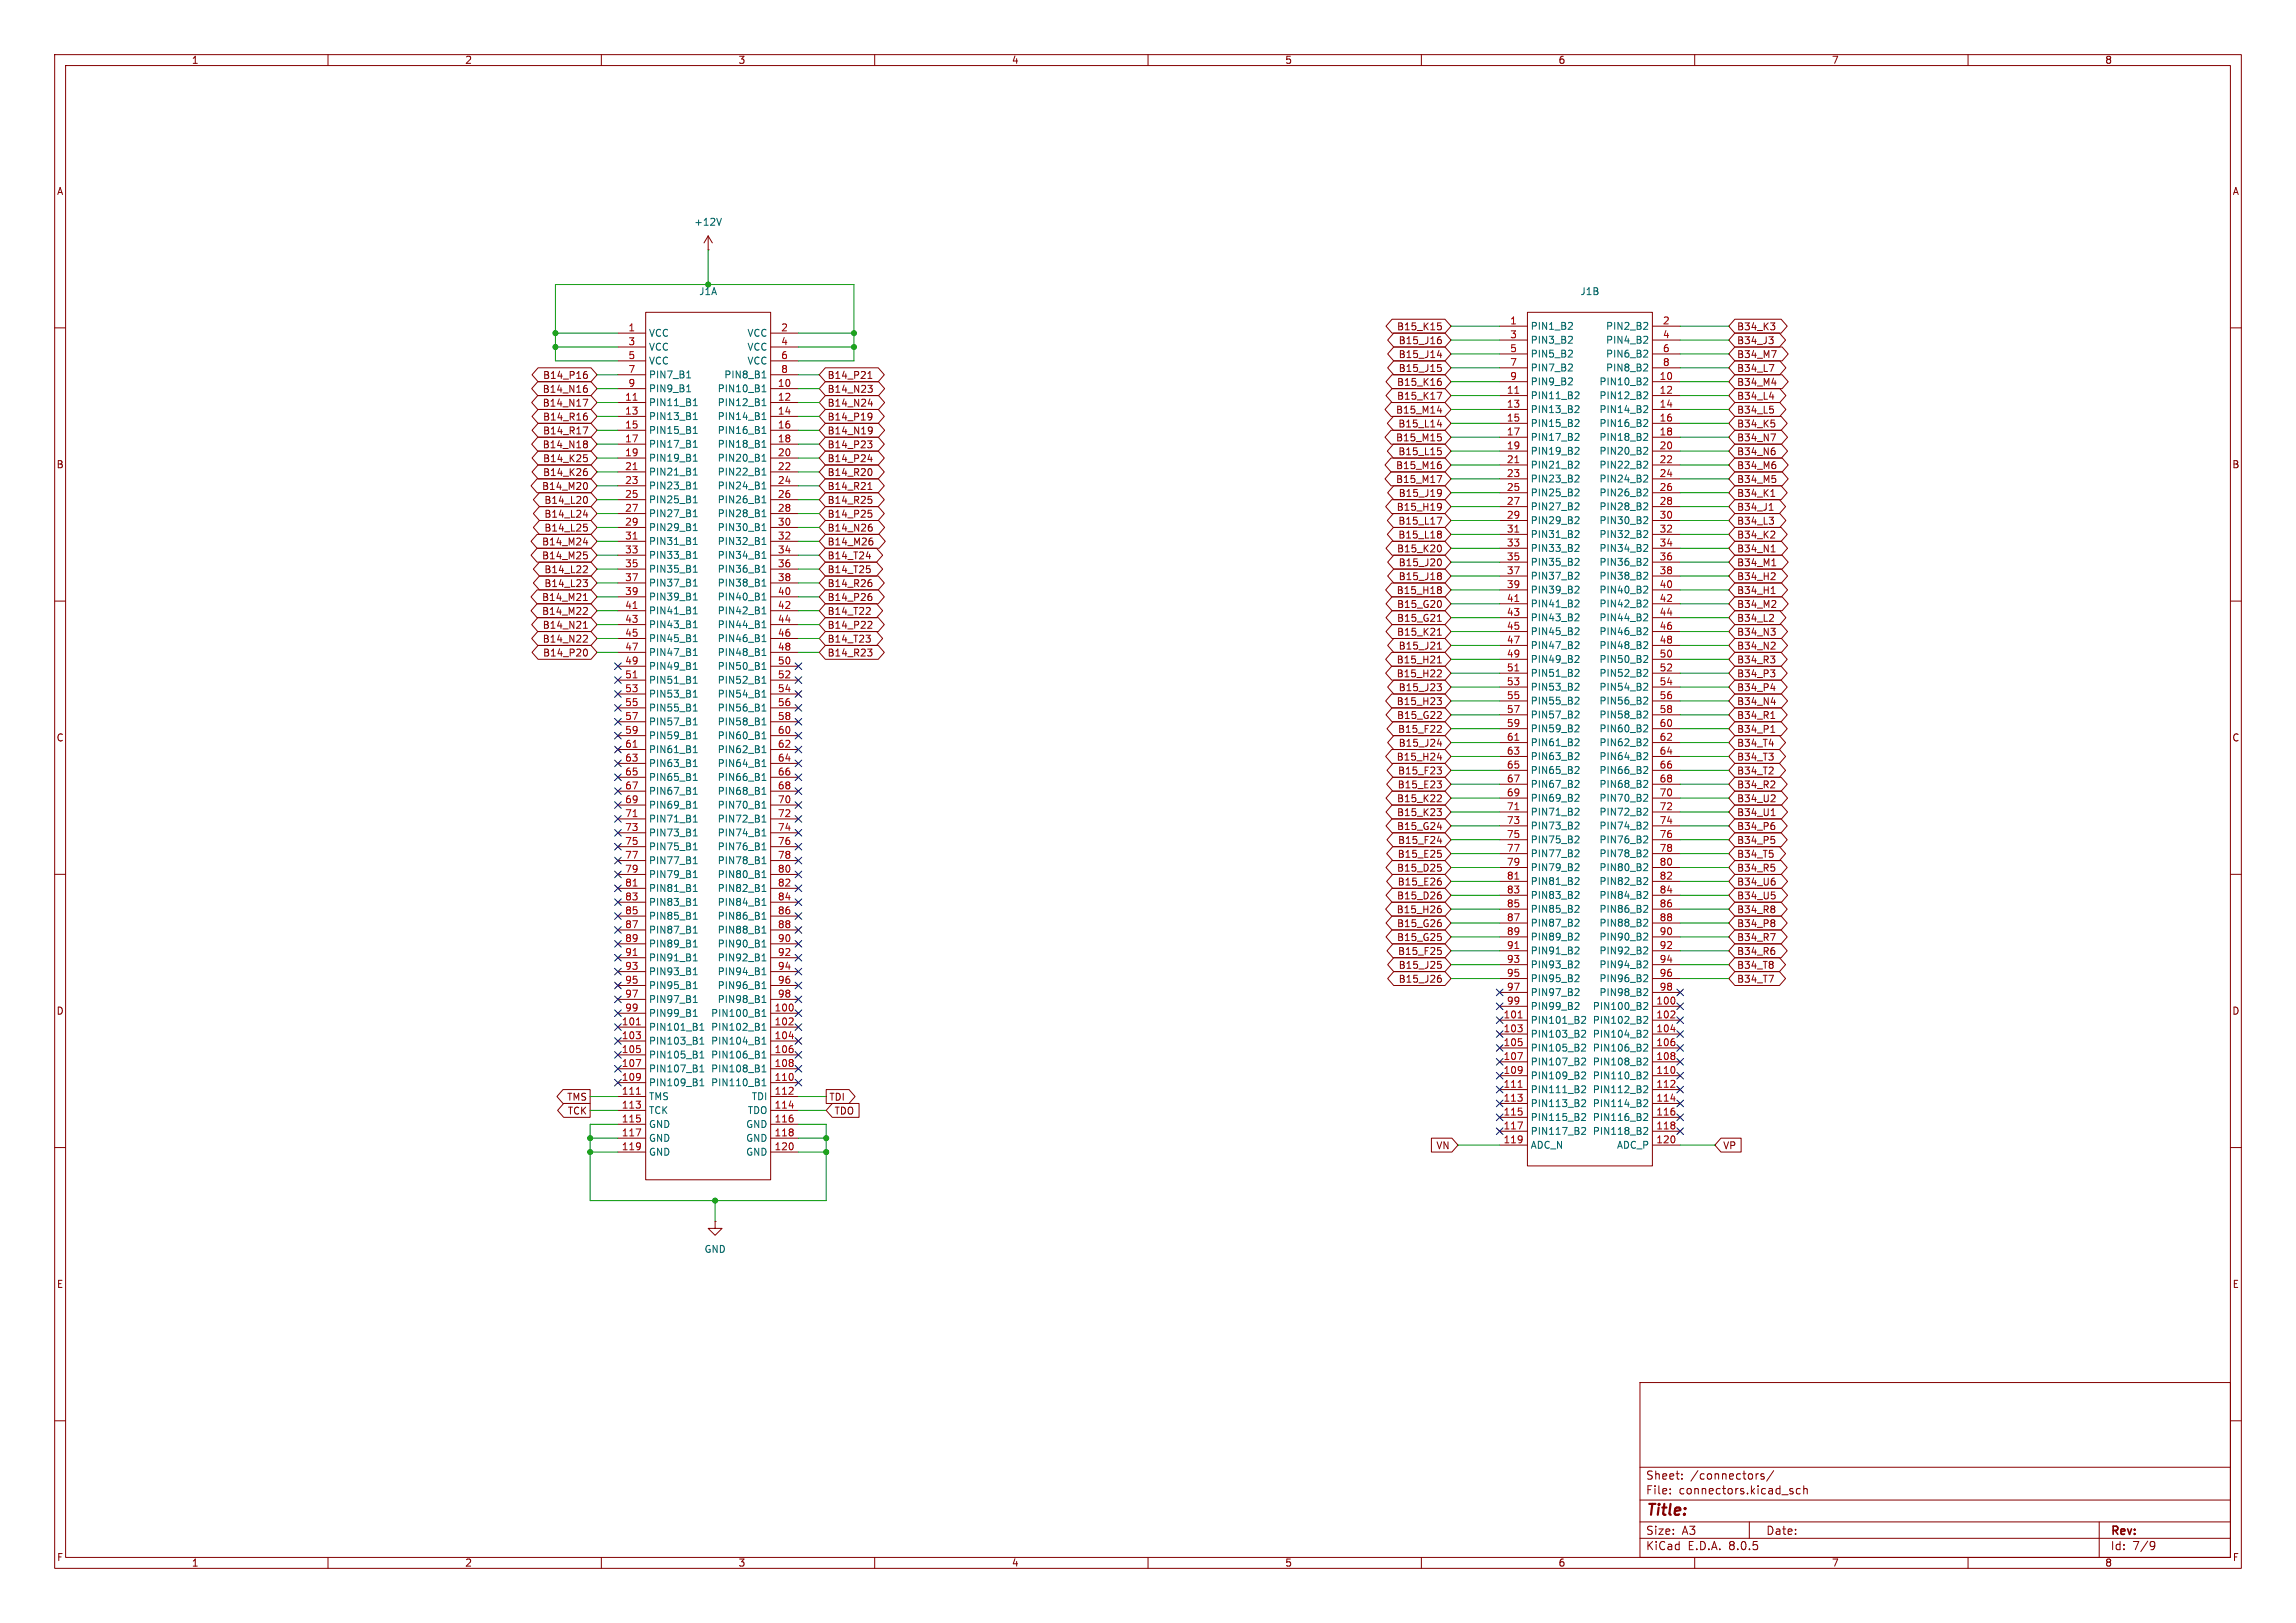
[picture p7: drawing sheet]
<svg xmlns="http://www.w3.org/2000/svg" width="420mm" height="297mm" viewBox="0 0 420 297" stroke-linecap="round" stroke-linejoin="round" font-family="sans-serif">
<defs><g id="words">
<text font-size="2.8" fill="#840000" x="301" y="277.9">Title:</text>
<g font-size="2.1" fill="#840000">
<text x="301" y="273.7">File:</text>
<text x="301" y="271">Sheet:</text>
<text x="307.1" y="273.7">connectors.kicad_sch</text>
<text x="309.2" y="271">/connectors/</text>
<text x="301" y="281.1">Size:</text>
<text x="307.6" y="281.1">A3</text>
<text x="323" y="281.1">Date:</text>
<text x="386" y="281.3">Rev:</text>
<text x="301" y="283.9">KiCad</text>
<text x="308.7" y="283.9">E.D.A.</text>
<text x="316.3" y="283.9">8.0.5</text>
<text x="386" y="283.9">Id:</text>
<text x="390.1" y="283.9">7/9</text>
</g>
<g font-size="1.8" fill="#840000">
<text x="35" y="11.9">1</text>
<text x="85" y="11.9">2</text>
<text x="135" y="11.9">3</text>
<text x="185" y="11.9">4</text>
<text x="235" y="11.9">5</text>
<text x="285" y="11.9">6</text>
<text x="335" y="11.9">7</text>
<text x="385" y="11.9">8</text>
<text x="10.3" y="35.9">A</text>
<text x="408.3" y="35.9">A</text>
<text x="255.5" y="60.6">B15_K15</text>
<text x="255.8" y="65.7">B15_J14</text>
<text x="255.8" y="63.2">B15_J16</text>
<text x="317.7" y="60.6">B34_K3</text>
<text x="317.7" y="65.7">B34_M7</text>
<text x="317.7" y="63.2">B34_J3</text>
<text x="99.2" y="69.5">B14_P16</text>
<text x="151.3" y="69.5">B14_P21</text>
<text x="255.5" y="70.8">B15_K16</text>
<text x="255.8" y="68.3">B15_J15</text>
<text x="317.7" y="68.3">B34_L7</text>
<text x="317.7" y="70.8">B34_M4</text>
<text x="99.2" y="72.1">B14_N16</text>
<text x="99.2" y="74.6">B14_N17</text>
<text x="99.2" y="77.2">B14_R16</text>
<text x="151.3" y="77.2">B14_P19</text>
<text x="151.3" y="72.1">B14_N23</text>
<text x="151.3" y="74.6">B14_N24</text>
<text x="255.3" y="75.9">B15_M14</text>
<text x="255.5" y="73.3">B15_K17</text>
<text x="317.7" y="73.3">B34_L4</text>
<text x="317.7" y="75.9">B34_L5</text>
<text x="99.2" y="82.2">B14_N18</text>
<text x="99.2" y="79.7">B14_R17</text>
<text x="151.3" y="79.7">B14_N19</text>
<text x="151.3" y="82.2">B14_P23</text>
<text x="255.3" y="81">B15_M15</text>
<text x="255.7" y="83.5">B15_L15</text>
<text x="255.7" y="78.4">B15_L14</text>
<text x="317.7" y="83.5">B34_N6</text>
<text x="317.7" y="81">B34_N7</text>
<text x="317.7" y="78.4">B34_K5</text>
<text x="10.3" y="85.9">B</text>
<text x="99.1" y="89.9">B14_M20</text>
<text x="99.2" y="87.3">B14_K26</text>
<text x="99.2" y="84.8">B14_K25</text>
<text x="151.3" y="84.8">B14_P24</text>
<text x="151.3" y="87.3">B14_R20</text>
<text x="151.3" y="89.9">B14_R21</text>
<text x="255.3" y="88.6">B15_M17</text>
<text x="255.3" y="86">B15_M16</text>
<text x="317.7" y="86">B34_M6</text>
<text x="317.7" y="88.6">B34_M5</text>
<text x="408.2" y="85.9">B</text>
<text x="99.5" y="94.9">B14_L24</text>
<text x="99.5" y="92.4">B14_L20</text>
<text x="151.3" y="94.9">B14_P25</text>
<text x="151.3" y="92.4">B14_R25</text>
<text x="255.4" y="93.7">B15_H19</text>
<text x="255.8" y="91.1">B15_J19</text>
<text x="317.7" y="93.7">B34_J1</text>
<text x="317.7" y="91.1">B34_K1</text>
<text x="99.1" y="100">B14_M24</text>
<text x="99.5" y="97.5">B14_L25</text>
<text x="151.3" y="97.5">B14_N26</text>
<text x="151.3" y="100">B14_M26</text>
<text x="255.5" y="101.3">B15_K20</text>
<text x="255.7" y="98.7">B15_L18</text>
<text x="255.7" y="96.2">B15_L17</text>
<text x="317.7" y="96.2">B34_L3</text>
<text x="317.7" y="101.3">B34_N1</text>
<text x="317.7" y="98.7">B34_K2</text>
<text x="99.1" y="102.6">B14_M25</text>
<text x="99.5" y="107.6">B14_L23</text>
<text x="99.5" y="105.1">B14_L22</text>
<text x="151.3" y="102.6">B14_T24</text>
<text x="151.3" y="107.6">B14_R26</text>
<text x="151.3" y="105.1">B14_T25</text>
<text x="255.8" y="106.4">B15_J18</text>
<text x="255.8" y="103.8">B15_J20</text>
<text x="317.7" y="103.8">B34_M1</text>
<text x="317.7" y="106.4">B34_H2</text>
<text x="99.1" y="110.2">B14_M21</text>
<text x="99.1" y="112.7">B14_M22</text>
<text x="151.3" y="112.7">B14_T22</text>
<text x="151.3" y="110.2">B14_P26</text>
<text x="255.4" y="108.9">B15_H18</text>
<text x="255.5" y="111.4">B15_G20</text>
<text x="255.5" y="114">B15_G21</text>
<text x="317.7" y="108.9">B34_H1</text>
<text x="317.7" y="114">B34_L2</text>
<text x="317.7" y="111.4">B34_M2</text>
<text x="99.2" y="115.3">B14_N21</text>
<text x="99.2" y="117.8">B14_N22</text>
<text x="151.3" y="117.8">B14_T23</text>
<text x="151.3" y="115.3">B14_P22</text>
<text x="255.5" y="116.5">B15_K21</text>
<text x="255.8" y="119.1">B15_J21</text>
<text x="317.7" y="116.5">B34_N3</text>
<text x="317.7" y="119.1">B34_N2</text>
<text x="99.2" y="120.3">B14_P20</text>
<text x="151.3" y="120.3">B14_R23</text>
<text x="255.4" y="121.6">B15_H21</text>
<text x="255.4" y="124.1">B15_H22</text>
<text x="317.7" y="124.1">B34_P3</text>
<text x="317.7" y="121.6">B34_R3</text>
<text x="255.4" y="129.2">B15_H23</text>
<text x="255.5" y="131.8">B15_G22</text>
<text x="255.8" y="126.7">B15_J23</text>
<text x="317.7" y="129.2">B34_N4</text>
<text x="317.7" y="126.7">B34_P4</text>
<text x="317.7" y="131.8">B34_R1</text>
<text x="10.3" y="135.9">C</text>
<text x="255.6" y="134.3">B15_F22</text>
<text x="255.8" y="136.8">B15_J24</text>
<text x="317.7" y="134.3">B34_P1</text>
<text x="317.7" y="136.8">B34_T4</text>
<text x="408.2" y="135.9">C</text>
<text x="255.4" y="139.4">B15_H24</text>
<text x="255.6" y="141.9">B15_F23</text>
<text x="317.7" y="141.9">B34_T2</text>
<text x="317.7" y="139.4">B34_T3</text>
<text x="255.5" y="147">B15_K22</text>
<text x="255.5" y="149.5">B15_K23</text>
<text x="255.6" y="144.5">B15_E23</text>
<text x="317.7" y="144.5">B34_R2</text>
<text x="317.7" y="147">B34_U2</text>
<text x="317.7" y="149.5">B34_U1</text>
<text x="255.5" y="152.1">B15_G24</text>
<text x="255.6" y="154.6">B15_F24</text>
<text x="317.7" y="154.6">B34_P5</text>
<text x="317.7" y="152.1">B34_P6</text>
<text x="255.5" y="159.7">B15_D25</text>
<text x="255.6" y="157.2">B15_E25</text>
<text x="317.7" y="159.7">B34_R5</text>
<text x="317.7" y="157.2">B34_T5</text>
<text x="255.4" y="167.3">B15_H26</text>
<text x="255.5" y="164.8">B15_D26</text>
<text x="255.6" y="162.2">B15_E26</text>
<text x="317.7" y="164.8">B34_U5</text>
<text x="317.7" y="162.2">B34_U6</text>
<text x="317.7" y="167.3">B34_R8</text>
<text x="255.5" y="172.4">B15_G25</text>
<text x="255.5" y="169.9">B15_G26</text>
<text x="317.7" y="172.4">B34_R7</text>
<text x="317.7" y="169.9">B34_P8</text>
<text x="255.6" y="174.9">B15_F25</text>
<text x="255.8" y="177.5">B15_J25</text>
<text x="317.7" y="177.5">B34_T8</text>
<text x="317.7" y="174.9">B34_R6</text>
<text x="10.3" y="185.9">D</text>
<text x="255.8" y="180">B15_J26</text>
<text x="317.7" y="180">B34_T7</text>
<text x="408.2" y="185.9">D</text>
<text x="103.6" y="201.6">TMS</text>
<text x="151.6" y="201.6">TDI</text>
<text x="103.8" y="204.2">TCK</text>
<text x="152.6" y="204.2">TDO</text>
<text x="262.6" y="210.5">VN</text>
<text x="315.1" y="210.5">VP</text>
<text x="10.3" y="235.9">E</text>
<text x="408.3" y="235.9">E</text>
<text x="10.3" y="285.9">F</text>
<text x="35" y="286.9">1</text>
<text x="85" y="286.9">2</text>
<text x="135" y="286.9">3</text>
<text x="185" y="286.9">4</text>
<text x="235" y="286.9">5</text>
<text x="285" y="286.9">6</text>
<text x="335" y="286.9">7</text>
<text x="385" y="286.9">8</text>
<text x="408.3" y="285.9">F</text>
</g>
<g font-size="1.8" fill="#006464">
<text x="126.9" y="41.5">+12V</text>
<text x="127.8" y="54.2">J1A</text>
<text x="289" y="54.2">J1B</text>
<text x="118.6" y="61.8">VCC</text>
<text x="118.6" y="64.4">VCC</text>
<text x="136.6" y="61.8">VCC</text>
<text x="136.6" y="64.4">VCC</text>
<text x="279.9" y="60.6">PIN1_B2</text>
<text x="279.9" y="63.1">PIN3_B2</text>
<text x="279.9" y="65.6">PIN5_B2</text>
<text x="293.7" y="60.6">PIN2_B2</text>
<text x="293.7" y="63.1">PIN4_B2</text>
<text x="293.7" y="65.6">PIN6_B2</text>
<text x="118.6" y="66.9">VCC</text>
<text x="118.6" y="69.4">PIN7_B1</text>
<text x="118.6" y="72">PIN9_B1</text>
<text x="131.2" y="72">PIN10_B1</text>
<text x="132.4" y="69.4">PIN8_B1</text>
<text x="136.6" y="66.9">VCC</text>
<text x="279.9" y="68.2">PIN7_B2</text>
<text x="279.9" y="70.7">PIN9_B2</text>
<text x="292.5" y="70.7">PIN10_B2</text>
<text x="293.7" y="68.2">PIN8_B2</text>
<text x="118.6" y="74.5">PIN11_B1</text>
<text x="118.6" y="77.1">PIN13_B1</text>
<text x="131.2" y="74.5">PIN12_B1</text>
<text x="131.2" y="77.1">PIN14_B1</text>
<text x="279.9" y="73.3">PIN11_B2</text>
<text x="279.9" y="75.8">PIN13_B2</text>
<text x="292.5" y="73.3">PIN12_B2</text>
<text x="292.5" y="75.8">PIN14_B2</text>
<text x="118.6" y="79.6">PIN15_B1</text>
<text x="118.6" y="82.1">PIN17_B1</text>
<text x="131.2" y="79.6">PIN16_B1</text>
<text x="131.2" y="82.1">PIN18_B1</text>
<text x="279.9" y="78.3">PIN15_B2</text>
<text x="279.9" y="80.9">PIN17_B2</text>
<text x="279.9" y="83.4">PIN19_B2</text>
<text x="292.5" y="78.3">PIN16_B2</text>
<text x="292.5" y="80.9">PIN18_B2</text>
<text x="292.5" y="83.4">PIN20_B2</text>
<text x="118.6" y="84.7">PIN19_B1</text>
<text x="118.6" y="87.2">PIN21_B1</text>
<text x="118.6" y="89.8">PIN23_B1</text>
<text x="131.2" y="84.7">PIN20_B1</text>
<text x="131.2" y="87.2">PIN22_B1</text>
<text x="131.2" y="89.8">PIN24_B1</text>
<text x="279.9" y="86">PIN21_B2</text>
<text x="279.9" y="88.5">PIN23_B2</text>
<text x="292.5" y="86">PIN22_B2</text>
<text x="292.5" y="88.5">PIN24_B2</text>
<text x="118.6" y="92.3">PIN25_B1</text>
<text x="118.6" y="94.8">PIN27_B1</text>
<text x="131.2" y="92.3">PIN26_B1</text>
<text x="131.2" y="94.8">PIN28_B1</text>
<text x="279.9" y="91">PIN25_B2</text>
<text x="279.9" y="93.6">PIN27_B2</text>
<text x="292.5" y="91">PIN26_B2</text>
<text x="292.5" y="93.6">PIN28_B2</text>
<text x="118.6" y="97.4">PIN29_B1</text>
<text x="118.6" y="99.9">PIN31_B1</text>
<text x="131.2" y="97.4">PIN30_B1</text>
<text x="131.2" y="99.9">PIN32_B1</text>
<text x="279.9" y="96.1">PIN29_B2</text>
<text x="279.9" y="98.7">PIN31_B2</text>
<text x="279.9" y="101.2">PIN33_B2</text>
<text x="292.5" y="96.1">PIN30_B2</text>
<text x="292.5" y="98.7">PIN32_B2</text>
<text x="292.5" y="101.2">PIN34_B2</text>
<text x="118.6" y="102.5">PIN33_B1</text>
<text x="118.6" y="105">PIN35_B1</text>
<text x="118.6" y="107.5">PIN37_B1</text>
<text x="131.2" y="102.5">PIN34_B1</text>
<text x="131.2" y="105">PIN36_B1</text>
<text x="131.2" y="107.5">PIN38_B1</text>
<text x="279.9" y="103.7">PIN35_B2</text>
<text x="279.9" y="106.3">PIN37_B2</text>
<text x="292.5" y="103.7">PIN36_B2</text>
<text x="292.5" y="106.3">PIN38_B2</text>
<text x="118.6" y="110.1">PIN39_B1</text>
<text x="118.6" y="112.6">PIN41_B1</text>
<text x="131.2" y="110.1">PIN40_B1</text>
<text x="131.2" y="112.6">PIN42_B1</text>
<text x="279.9" y="108.8">PIN39_B2</text>
<text x="279.9" y="111.4">PIN41_B2</text>
<text x="279.9" y="113.9">PIN43_B2</text>
<text x="292.5" y="108.8">PIN40_B2</text>
<text x="292.5" y="111.4">PIN42_B2</text>
<text x="292.5" y="113.9">PIN44_B2</text>
<text x="118.6" y="115.2">PIN43_B1</text>
<text x="118.6" y="117.7">PIN45_B1</text>
<text x="131.2" y="115.2">PIN44_B1</text>
<text x="131.2" y="117.7">PIN46_B1</text>
<text x="279.9" y="116.4">PIN45_B2</text>
<text x="279.9" y="119">PIN47_B2</text>
<text x="292.5" y="116.4">PIN46_B2</text>
<text x="292.5" y="119">PIN48_B2</text>
<text x="118.6" y="120.2">PIN47_B1</text>
<text x="118.6" y="122.8">PIN49_B1</text>
<text x="118.6" y="125.3">PIN51_B1</text>
<text x="131.2" y="120.2">PIN48_B1</text>
<text x="131.2" y="122.8">PIN50_B1</text>
<text x="131.2" y="125.3">PIN52_B1</text>
<text x="279.9" y="121.5">PIN49_B2</text>
<text x="279.9" y="124.1">PIN51_B2</text>
<text x="292.5" y="121.5">PIN50_B2</text>
<text x="292.5" y="124.1">PIN52_B2</text>
<text x="118.6" y="127.9">PIN53_B1</text>
<text x="118.6" y="130.4">PIN55_B1</text>
<text x="131.2" y="127.9">PIN54_B1</text>
<text x="131.2" y="130.4">PIN56_B1</text>
<text x="279.9" y="126.6">PIN53_B2</text>
<text x="279.9" y="129.1">PIN55_B2</text>
<text x="279.9" y="131.7">PIN57_B2</text>
<text x="292.5" y="126.6">PIN54_B2</text>
<text x="292.5" y="129.1">PIN56_B2</text>
<text x="292.5" y="131.7">PIN58_B2</text>
<text x="118.6" y="132.9">PIN57_B1</text>
<text x="118.6" y="135.5">PIN59_B1</text>
<text x="131.2" y="132.9">PIN58_B1</text>
<text x="131.2" y="135.5">PIN60_B1</text>
<text x="279.9" y="134.2">PIN59_B2</text>
<text x="279.9" y="136.8">PIN61_B2</text>
<text x="292.5" y="134.2">PIN60_B2</text>
<text x="292.5" y="136.8">PIN62_B2</text>
<text x="118.6" y="138">PIN61_B1</text>
<text x="118.6" y="140.6">PIN63_B1</text>
<text x="118.6" y="143.1">PIN65_B1</text>
<text x="131.2" y="138">PIN62_B1</text>
<text x="131.2" y="140.6">PIN64_B1</text>
<text x="131.2" y="143.1">PIN66_B1</text>
<text x="279.9" y="139.3">PIN63_B2</text>
<text x="279.9" y="141.8">PIN65_B2</text>
<text x="292.5" y="139.3">PIN64_B2</text>
<text x="292.5" y="141.8">PIN66_B2</text>
<text x="118.6" y="145.6">PIN67_B1</text>
<text x="118.6" y="148.2">PIN69_B1</text>
<text x="131.2" y="145.6">PIN68_B1</text>
<text x="131.2" y="148.2">PIN70_B1</text>
<text x="279.9" y="144.4">PIN67_B2</text>
<text x="279.9" y="146.9">PIN69_B2</text>
<text x="279.9" y="149.5">PIN71_B2</text>
<text x="292.5" y="144.4">PIN68_B2</text>
<text x="292.5" y="146.9">PIN70_B2</text>
<text x="292.5" y="149.5">PIN72_B2</text>
<text x="118.6" y="150.7">PIN71_B1</text>
<text x="118.6" y="153.3">PIN73_B1</text>
<text x="118.6" y="155.8">PIN75_B1</text>
<text x="131.2" y="150.7">PIN72_B1</text>
<text x="131.2" y="153.3">PIN74_B1</text>
<text x="131.2" y="155.8">PIN76_B1</text>
<text x="279.9" y="152">PIN73_B2</text>
<text x="279.9" y="154.5">PIN75_B2</text>
<text x="292.5" y="152">PIN74_B2</text>
<text x="292.5" y="154.5">PIN76_B2</text>
<text x="118.6" y="158.3">PIN77_B1</text>
<text x="118.6" y="160.9">PIN79_B1</text>
<text x="131.2" y="158.3">PIN78_B1</text>
<text x="131.2" y="160.9">PIN80_B1</text>
<text x="279.9" y="157.1">PIN77_B2</text>
<text x="279.9" y="159.6">PIN79_B2</text>
<text x="292.5" y="157.1">PIN78_B2</text>
<text x="292.5" y="159.6">PIN80_B2</text>
<text x="118.6" y="163.4">PIN81_B1</text>
<text x="118.6" y="166">PIN83_B1</text>
<text x="131.2" y="163.4">PIN82_B1</text>
<text x="131.2" y="166">PIN84_B1</text>
<text x="279.9" y="162.2">PIN81_B2</text>
<text x="279.9" y="164.7">PIN83_B2</text>
<text x="279.9" y="167.2">PIN85_B2</text>
<text x="292.5" y="162.2">PIN82_B2</text>
<text x="292.5" y="164.7">PIN84_B2</text>
<text x="292.5" y="167.2">PIN86_B2</text>
<text x="118.6" y="168.5">PIN85_B1</text>
<text x="118.6" y="171">PIN87_B1</text>
<text x="118.6" y="173.6">PIN89_B1</text>
<text x="131.2" y="168.5">PIN86_B1</text>
<text x="131.2" y="171">PIN88_B1</text>
<text x="131.2" y="173.6">PIN90_B1</text>
<text x="279.9" y="169.8">PIN87_B2</text>
<text x="279.9" y="172.3">PIN89_B2</text>
<text x="292.5" y="169.8">PIN88_B2</text>
<text x="292.5" y="172.3">PIN90_B2</text>
<text x="118.6" y="176.1">PIN91_B1</text>
<text x="118.6" y="178.7">PIN93_B1</text>
<text x="131.2" y="176.1">PIN92_B1</text>
<text x="131.2" y="178.7">PIN94_B1</text>
<text x="279.9" y="174.9">PIN91_B2</text>
<text x="279.9" y="177.4">PIN93_B2</text>
<text x="279.9" y="179.9">PIN95_B2</text>
<text x="292.5" y="174.9">PIN92_B2</text>
<text x="292.5" y="177.4">PIN94_B2</text>
<text x="292.5" y="179.9">PIN96_B2</text>
<text x="118.6" y="181.2">PIN95_B1</text>
<text x="118.6" y="183.7">PIN97_B1</text>
<text x="131.2" y="181.2">PIN96_B1</text>
<text x="131.2" y="183.7">PIN98_B1</text>
<text x="279.9" y="182.5">PIN97_B2</text>
<text x="279.9" y="185">PIN99_B2</text>
<text x="291.3" y="185">PIN100_B2</text>
<text x="292.5" y="182.5">PIN98_B2</text>
<text x="118.6" y="188.8">PIN101_B1</text>
<text x="118.6" y="191.4">PIN103_B1</text>
<text x="118.6" y="186.3">PIN99_B1</text>
<text x="130" y="186.3">PIN100_B1</text>
<text x="130" y="188.8">PIN102_B1</text>
<text x="130" y="191.4">PIN104_B1</text>
<text x="279.9" y="187.6">PIN101_B2</text>
<text x="279.9" y="190.1">PIN103_B2</text>
<text x="291.3" y="187.6">PIN102_B2</text>
<text x="291.3" y="190.1">PIN104_B2</text>
<text x="118.6" y="193.9">PIN105_B1</text>
<text x="118.6" y="196.4">PIN107_B1</text>
<text x="130" y="193.9">PIN106_B1</text>
<text x="130" y="196.4">PIN108_B1</text>
<text x="279.9" y="192.6">PIN105_B2</text>
<text x="279.9" y="195.2">PIN107_B2</text>
<text x="279.9" y="197.7">PIN109_B2</text>
<text x="291.3" y="192.6">PIN106_B2</text>
<text x="291.3" y="195.2">PIN108_B2</text>
<text x="291.3" y="197.7">PIN110_B2</text>
<text x="118.6" y="199">PIN109_B1</text>
<text x="118.6" y="201.5">TMS</text>
<text x="130" y="199">PIN110_B1</text>
<text x="137.4" y="201.5">TDI</text>
<text x="279.9" y="200.3">PIN111_B2</text>
<text x="279.9" y="202.8">PIN113_B2</text>
<text x="291.3" y="200.3">PIN112_B2</text>
<text x="291.3" y="202.8">PIN114_B2</text>
<text x="118.6" y="204.1">TCK</text>
<text x="118.6" y="206.6">GND</text>
<text x="118.6" y="209.1">GND</text>
<text x="136.4" y="206.6">GND</text>
<text x="136.4" y="209.1">GND</text>
<text x="136.7" y="204.1">TDO</text>
<text x="279.9" y="205.3">PIN115_B2</text>
<text x="279.9" y="207.9">PIN117_B2</text>
<text x="291.3" y="205.3">PIN116_B2</text>
<text x="291.3" y="207.9">PIN118_B2</text>
<text x="118.6" y="211.7">GND</text>
<text x="136.4" y="211.7">GND</text>
<text x="279.9" y="210.4">ADC_N</text>
<text x="295.7" y="210.4">ADC_P</text>
<text x="128.8" y="229.5">GND</text>
</g>
<g font-size="1.8" fill="#a90000">
<text x="276.2" y="59.4">1</text>
<text x="304.1" y="59.4">2</text>
<text x="114.9" y="60.7">1</text>
<text x="114.9" y="63.2">3</text>
<text x="114.9" y="65.8">5</text>
<text x="142.8" y="60.7">2</text>
<text x="142.8" y="63.2">4</text>
<text x="142.8" y="65.8">6</text>
<text x="276.2" y="62">3</text>
<text x="276.2" y="64.5">5</text>
<text x="304.1" y="62">4</text>
<text x="304.1" y="64.5">6</text>
<text x="114.9" y="68.3">7</text>
<text x="114.9" y="70.9">9</text>
<text x="142.2" y="70.9">10</text>
<text x="142.8" y="68.3">8</text>
<text x="276.2" y="67.1">7</text>
<text x="276.2" y="69.6">9</text>
<text x="303.5" y="69.6">10</text>
<text x="304.1" y="67.1">8</text>
<text x="114.3" y="73.4">11</text>
<text x="114.3" y="75.9">13</text>
<text x="142.2" y="73.4">12</text>
<text x="142.2" y="75.9">14</text>
<text x="275.5" y="72.1">11</text>
<text x="275.5" y="74.7">13</text>
<text x="275.5" y="77.2">15</text>
<text x="303.5" y="72.1">12</text>
<text x="303.5" y="74.7">14</text>
<text x="303.5" y="77.2">16</text>
<text x="114.3" y="78.5">15</text>
<text x="114.3" y="81">17</text>
<text x="114.3" y="83.6">19</text>
<text x="142.2" y="78.5">16</text>
<text x="142.2" y="81">18</text>
<text x="142.2" y="83.6">20</text>
<text x="275.5" y="79.8">17</text>
<text x="275.5" y="82.3">19</text>
<text x="303.5" y="79.8">18</text>
<text x="303.5" y="82.3">20</text>
<text x="114.3" y="86.1">21</text>
<text x="114.3" y="88.6">23</text>
<text x="142.2" y="86.1">22</text>
<text x="142.2" y="88.6">24</text>
<text x="275.5" y="84.8">21</text>
<text x="275.5" y="87.4">23</text>
<text x="275.5" y="89.9">25</text>
<text x="303.5" y="84.8">22</text>
<text x="303.5" y="87.4">24</text>
<text x="303.5" y="89.9">26</text>
<text x="114.3" y="91.2">25</text>
<text x="114.3" y="93.7">27</text>
<text x="142.2" y="91.2">26</text>
<text x="142.2" y="93.7">28</text>
<text x="275.5" y="92.5">27</text>
<text x="275.5" y="95">29</text>
<text x="303.5" y="92.5">28</text>
<text x="303.5" y="95">30</text>
<text x="114.3" y="96.3">29</text>
<text x="114.3" y="98.8">31</text>
<text x="114.3" y="101.3">33</text>
<text x="142.2" y="96.3">30</text>
<text x="142.2" y="98.8">32</text>
<text x="142.2" y="101.3">34</text>
<text x="275.5" y="97.5">31</text>
<text x="275.5" y="100.1">33</text>
<text x="303.5" y="97.5">32</text>
<text x="303.5" y="100.1">34</text>
<text x="114.3" y="103.9">35</text>
<text x="114.3" y="106.4">37</text>
<text x="142.2" y="103.9">36</text>
<text x="142.2" y="106.4">38</text>
<text x="275.5" y="102.6">35</text>
<text x="275.5" y="105.2">37</text>
<text x="275.5" y="107.7">39</text>
<text x="303.5" y="102.6">36</text>
<text x="303.5" y="105.2">38</text>
<text x="303.5" y="107.7">40</text>
<text x="114.3" y="109">39</text>
<text x="114.3" y="111.5">41</text>
<text x="142.2" y="109">40</text>
<text x="142.2" y="111.5">42</text>
<text x="275.5" y="110.2">41</text>
<text x="275.5" y="112.8">43</text>
<text x="303.5" y="110.2">42</text>
<text x="303.5" y="112.8">44</text>
<text x="114.3" y="114">43</text>
<text x="114.3" y="116.6">45</text>
<text x="114.3" y="119.1">47</text>
<text x="142.2" y="114">44</text>
<text x="142.2" y="116.6">46</text>
<text x="142.2" y="119.1">48</text>
<text x="275.5" y="115.3">45</text>
<text x="275.5" y="117.9">47</text>
<text x="303.5" y="115.3">46</text>
<text x="303.5" y="117.9">48</text>
<text x="114.3" y="121.7">49</text>
<text x="114.3" y="124.2">51</text>
<text x="142.2" y="121.7">50</text>
<text x="142.2" y="124.2">52</text>
<text x="275.5" y="120.4">49</text>
<text x="275.5" y="122.9">51</text>
<text x="275.5" y="125.5">53</text>
<text x="303.5" y="120.4">50</text>
<text x="303.5" y="122.9">52</text>
<text x="303.5" y="125.5">54</text>
<text x="114.3" y="126.7">53</text>
<text x="114.3" y="129.3">55</text>
<text x="114.3" y="131.8">57</text>
<text x="142.2" y="126.7">54</text>
<text x="142.2" y="129.3">56</text>
<text x="142.2" y="131.8">58</text>
<text x="275.5" y="128">55</text>
<text x="275.5" y="130.6">57</text>
<text x="303.5" y="128">56</text>
<text x="303.5" y="130.6">58</text>
<text x="114.3" y="134.4">59</text>
<text x="114.3" y="136.9">61</text>
<text x="142.2" y="134.4">60</text>
<text x="142.2" y="136.9">62</text>
<text x="275.5" y="133.1">59</text>
<text x="275.5" y="135.6">61</text>
<text x="303.5" y="133.1">60</text>
<text x="303.5" y="135.6">62</text>
<text x="114.3" y="139.4">63</text>
<text x="114.3" y="142">65</text>
<text x="142.2" y="139.4">64</text>
<text x="142.2" y="142">66</text>
<text x="275.5" y="138.2">63</text>
<text x="275.5" y="140.7">65</text>
<text x="275.5" y="143.3">67</text>
<text x="303.5" y="138.2">64</text>
<text x="303.5" y="140.7">66</text>
<text x="303.5" y="143.3">68</text>
<text x="114.3" y="144.5">67</text>
<text x="114.3" y="147.1">69</text>
<text x="114.3" y="149.6">71</text>
<text x="142.2" y="144.5">68</text>
<text x="142.2" y="147.1">70</text>
<text x="142.2" y="149.6">72</text>
<text x="275.5" y="145.8">69</text>
<text x="275.5" y="148.3">71</text>
<text x="303.5" y="145.8">70</text>
<text x="303.5" y="148.3">72</text>
<text x="114.3" y="152.1">73</text>
<text x="114.3" y="154.7">75</text>
<text x="142.2" y="152.1">74</text>
<text x="142.2" y="154.7">76</text>
<text x="275.5" y="150.9">73</text>
<text x="275.5" y="153.4">75</text>
<text x="275.5" y="156">77</text>
<text x="303.5" y="150.9">74</text>
<text x="303.5" y="153.4">76</text>
<text x="303.5" y="156">78</text>
<text x="114.3" y="157.2">77</text>
<text x="114.3" y="159.8">79</text>
<text x="142.2" y="157.2">78</text>
<text x="142.2" y="159.8">80</text>
<text x="275.5" y="158.5">79</text>
<text x="275.5" y="161">81</text>
<text x="303.5" y="158.5">80</text>
<text x="303.5" y="161">82</text>
<text x="114.3" y="162.3">81</text>
<text x="114.3" y="164.8">83</text>
<text x="114.3" y="167.4">85</text>
<text x="142.2" y="162.3">82</text>
<text x="142.2" y="164.8">84</text>
<text x="142.2" y="167.4">86</text>
<text x="275.5" y="163.6">83</text>
<text x="275.5" y="166.1">85</text>
<text x="303.5" y="163.6">84</text>
<text x="303.5" y="166.1">86</text>
<text x="114.3" y="169.9">87</text>
<text x="114.3" y="172.5">89</text>
<text x="142.2" y="169.9">88</text>
<text x="142.2" y="172.5">90</text>
<text x="275.5" y="168.7">87</text>
<text x="275.5" y="171.2">89</text>
<text x="275.5" y="173.7">91</text>
<text x="303.5" y="168.7">88</text>
<text x="303.5" y="171.2">90</text>
<text x="303.5" y="173.7">92</text>
<text x="114.3" y="175">91</text>
<text x="114.3" y="177.5">93</text>
<text x="142.2" y="175">92</text>
<text x="142.2" y="177.5">94</text>
<text x="275.5" y="176.3">93</text>
<text x="275.5" y="178.8">95</text>
<text x="303.5" y="176.3">94</text>
<text x="303.5" y="178.8">96</text>
<text x="114.3" y="180.1">95</text>
<text x="114.3" y="182.6">97</text>
<text x="114.3" y="185.2">99</text>
<text x="141.6" y="185.2">100</text>
<text x="142.2" y="180.1">96</text>
<text x="142.2" y="182.6">98</text>
<text x="275.5" y="181.4">97</text>
<text x="275.5" y="183.9">99</text>
<text x="302.9" y="183.9">100</text>
<text x="303.5" y="181.4">98</text>
<text x="113.7" y="187.7">101</text>
<text x="113.7" y="190.2">103</text>
<text x="141.6" y="187.7">102</text>
<text x="141.6" y="190.2">104</text>
<text x="274.9" y="186.4">101</text>
<text x="274.9" y="189">103</text>
<text x="274.9" y="191.5">105</text>
<text x="302.9" y="186.4">102</text>
<text x="302.9" y="189">104</text>
<text x="302.9" y="191.5">106</text>
<text x="113.7" y="192.8">105</text>
<text x="113.7" y="195.3">107</text>
<text x="113.7" y="197.9">109</text>
<text x="141.6" y="192.8">106</text>
<text x="141.6" y="195.3">108</text>
<text x="141.6" y="197.9">110</text>
<text x="274.9" y="194.1">107</text>
<text x="274.9" y="196.6">109</text>
<text x="302.9" y="194.1">108</text>
<text x="302.9" y="196.6">110</text>
<text x="113.7" y="200.4">111</text>
<text x="113.7" y="202.9">113</text>
<text x="141.6" y="200.4">112</text>
<text x="141.6" y="202.9">114</text>
<text x="274.9" y="199.1">111</text>
<text x="274.9" y="201.7">113</text>
<text x="302.9" y="199.1">112</text>
<text x="302.9" y="201.7">114</text>
<text x="113.7" y="205.5">115</text>
<text x="113.7" y="208">117</text>
<text x="141.6" y="205.5">116</text>
<text x="141.6" y="208">118</text>
<text x="274.9" y="204.2">115</text>
<text x="274.9" y="206.8">117</text>
<text x="274.9" y="209.3">119</text>
<text x="302.9" y="204.2">116</text>
<text x="302.9" y="206.8">118</text>
<text x="302.9" y="209.3">120</text>
<text x="113.7" y="210.6">119</text>
<text x="141.6" y="210.6">120</text>
</g>
</g></defs>
<g fill="none" stroke="#840000" stroke-width=".18">
<path d="M10 10h400v277h-400zM12 12h396v273h-396zM60 10v2M110 10v2M160 10v2M210 10v2M260 10v2M310 10v2M360 10v2M10 60h2M118.1 57.2h22.9v158.7h-22.9zM129.5 45.7h.1"/>
<path d="M129.5 43.2l-.7 1.3M129.5 43.2v2.5M129.5 43.2l.8 1.3M254.6 58.4h9.7l1.1 1.3-1.1 1.3h-9.7l-1.1-1.3zM263 59.1h.6M263.1 59.6h.3l.3 .2-.1 .4-.5 .2M274.3 59.7h5.1M279.4 57.2h22.9v156.2h-22.9zM302.3 59.7h5M317.3 58.4h8.5l1.1 1.3-1.1 1.3h-8.5l-1.1-1.3zM323.9 59.1h.8l-.5 .5M324.4 59.6l.3 .2v.3l-.3 .3"/>
<path d="M408 60h2M98.4 69.8h9.7l1.1 1.3-1.1 1.3h-9.7l-1.1-1.3zM98.4 72.4h9.7l1.1 1.3-1.1 1.2h-9.7l-1.1-1.2zM98.4 77.5h9.7l1.1 1.2-1.1 1.3h-9.7l-1.1-1.3zM98.4 74.9h9.7l1.1 1.3-1.1 1.3h-9.7l-1.1-1.3zM98.4 67.3h9.7l1.1 1.3-1.1 1.3h-9.7l-1.1-1.3zM106.7 78.1h.8l-.5 1.3M106.7 73.1h.8l-.5 1.2M107 68.5h.2l.2 .2v.4l-.4 .2M107 71h.2l.2 .2v.5l-.4 .1M107 76.1h.2l.2 .2v.4l-.4 .2M107.1 70.5h.2"/>
<path d="M107.1 75.6h.2M107.3 68h-.3M113 61h5.1M113 71.1h5.1M113 73.7h5.1M113 76.2h5.1M113 78.7h5.1M113 63.5h5.1M113 66h5.1M113 68.6h5.1M141 61h5M141 71.1h5"/>
<path d="M141 73.7h5M141 76.2h5M141 78.7h5M141 63.5h5M141 66h5M141 68.6h5M151 77.5h9.7l1.1 1.2-1.1 1.3h-9.7l-1.1-1.3zM151 74.9h9.7l1.1 1.3-1.1 1.3h-9.7l-1.1-1.3zM151 69.8h9.7l1.1 1.3-1.1 1.3h-9.7l-1.1-1.3zM151 67.3h9.7l1.1 1.3-1.1 1.3h-9.7l-1.1-1.3zM151 72.4h9.7l1.1 1.3-1.1 1.2h-9.7l-1.1-1.2zM158.8 70.5h.8l-.5 .5 .4 .1 .1 .4-.3 .3h-.4"/>
<path d="M158.8 69.3h.7M158.8 68.3l.3-.3v1.3M158.8 73.9h.8M159 75.6h.3l.2 .2a.84 .84 0 0 1-.4 1.1h-.2M159.1 78.1h.2l.3 .3a.84 .84 0 0 1-.4 1M159.4 73.5v.8M159.5 76.1l-.2 .3h-.3M159.6 78.7l-.3 .2h-.2M254.5 73.7h9.8l1.1 1.2-1.1 1.3h-9.8l-1.2-1.3zM254.5 78.7h9.8l1.1 1.3-1.1 1.3h-9.8l-1.2-1.3zM254.6 71.1h9.7l1.1 1.3-1.1 1.3h-9.7l-1.1-1.3zM254.6 68.6h9.7l1.1 1.3-1.1 1.2h-9.7l-1.1-1.2z"/>
<path d="M254.9 76.2h9.4l1.1 1.3-1.1 1.2h-9.4l-1.1-1.2zM254.9 66h9.4l1.1 1.3-1.1 1.3h-9.4l-1.1-1.3zM254.9 63.5h9.4l1.1 1.3-1.1 1.2h-9.4l-1.1-1.2zM254.9 61h9.4l1.1 1.2-1.1 1.3h-9.4l-1.1-1.3zM262.9 71.8h.8l-.5 1.3M262.9 75.2h.8M262.9 65h.8M262.9 77.7h.8M263 79.4h.6M263 66.7h.6M263.1 67.2h.3l.3 .2-.1 .5-.5 .1M263.1 79.9h.3l.3 .2-.1 .5-.5 .1"/>
<path d="M263.2 62.1h.2l.3 .3-.1 .4-.4 .1M263.2 69.7h.2l.3 .3-.1 .4-.4 .1M263.5 64.6v.8M263.5 74.8v.8M263.5 77.3v.8M263.5 61.6l-.3 .1M263.5 69.3h-.3M274.3 69.9h5.1M274.3 72.4h5.1M274.3 74.9h5.1M274.3 77.5h5.1M274.3 62.2h5.1"/>
<path d="M274.3 64.8h5.1M274.3 67.3h5.1M302.3 69.9h5M302.3 72.4h5M302.3 74.9h5M302.3 77.5h5M302.3 62.2h5M302.3 64.8h5M302.3 67.3h5M317.3 66h8.3l1.1 1.3-1.1 1.3h-8.3l-1.1-1.3zM317.3 78.7h8.6l1.1 1.3-1.1 1.3h-8.6l-1.1-1.3zM317.3 68.6h8.7l1.1 1.3-1.1 1.2h-8.7l-1.1-1.2z"/>
<path d="M317.3 63.5h8.7l1.1 1.3-1.1 1.2h-8.7l-1.1-1.2zM317.3 61h8.2l1.1 1.2-1.1 1.3h-8.2l-1.1-1.3zM317.3 76.2h8.5l1.1 1.3-1.1 1.2h-8.5l-1.1-1.2zM317.3 71.1h8.3l1.1 1.3-1.1 1.3h-8.3l-1.1-1.3zM317.3 73.7h8.3l1.1 1.2-1.1 1.3h-8.3l-1.1-1.3zM323.6 61.6h.8l-.5 .5M323.6 66.7h.9l-.6 1.3M323.7 72.6h.8M323.7 74.3h.7M323.9 79.4h.9l-.6 1.3M324 76.9h.6M324 64.2h.9l-.5 1.2"/>
<path d="M324.1 70.1h.8M324.1 62.1l.3 .3v.3l-.3 .2M324.3 74.9l.1 .2-.1 .4M324.4 77.4l.3 .2v.3l-.3 .2M98.2 97.8h9.9l1.1 1.3-1.1 1.2h-9.9l-1.1-1.2zM98.2 87.6h9.9l1.1 1.3-1.1 1.3h-9.9l-1.1-1.3zM98.4 80h9.7l1.1 1.3-1.1 1.3h-9.7l-1.1-1.3zM98.4 85.1h9.7l1.1 1.3-1.1 1.2h-9.7l-1.1-1.2zM98.4 82.5h9.7l1.1 1.3-1.1 1.3h-9.7l-1.1-1.3zM98.7 95.2h9.4l1.1 1.3-1.1 1.3h-9.4l-1.1-1.3zM98.7 92.7h9.4l1.1 1.3-1.1 1.3h-9.4l-1.1-1.3zM98.7 90.2h9.4l1.1 1.2-1.1 1.3h-9.4l-1.1-1.3z"/>
<path d="M106.7 99.3h.8M106.7 94.2h.8M106.8 83.2h.6M106.8 95.9h.6M106.9 96.4h.3l.2 .2-.1 .5-.4 .1M106.9 83.7h.3l.2 .2-.1 .5-.4 .1M107 86.2h.2l.2 .3v.4l-.4 .1M107 80.7h.2l.2 .2-.2 .3M107 81.2h.2M107 90.8a.68 .68 0 0 1 .5 .7 .68 .68 0 0 1-.5 .6M107.1 88.3a.79 .79 0 0 1 0 1.3M107.2 81.2l.2 .3v.2l-.2 .3h-.2"/>
<path d="M107.3 85.8h-.3M107.3 93.8v.9M107.3 98.9v.8M113 81.3h5.1M113 83.8h5.1M113 86.4h5.1M113 88.9h5.1M113 91.4h5.1M113 94h5.1M113 96.5h5.1M113 99.1h5.1M141 81.3h5"/>
<path d="M141 83.8h5M141 86.4h5M141 88.9h5M141 91.4h5M141 94h5M141 96.5h5M141 99.1h5M151 92.7h9.7l1.1 1.3-1.1 1.3h-9.7l-1.1-1.3zM151 82.5h9.7l1.1 1.3-1.1 1.3h-9.7l-1.1-1.3zM151 90.2h9.7l1.1 1.2-1.1 1.3h-9.7l-1.1-1.3zM151 85.1h9.7l1.1 1.3-1.1 1.2h-9.7l-1.1-1.2zM151 87.6h9.7l1.1 1.3-1.1 1.3h-9.7l-1.1-1.3z"/>
<path d="M151 95.2h9.7l1.1 1.3-1.1 1.3h-9.7l-1.1-1.3zM151 97.8h9.8l1.1 1.3-1.1 1.2h-9.8l-1.1-1.2zM151 80h9.7l1.1 1.3-1.1 1.3h-9.7l-1.1-1.3zM158.7 80.7h.8l-.4 .5 .3 .1 .1 .4-.2 .3h-.4M158.8 89.6h.7M158.8 84.1h.8M158.8 90.8h.6M158.8 93.4h.6M158.9 88.6l.2-.3v1.3M158.9 91.3h.4l.2 .3-.1 .4-.5 .1M158.9 93.9h.4l.2 .2-.1 .5-.5 .1M159.1 96.4h.2l.3 .2-.1 .5-.4 .1"/>
<path d="M159.2 98.9h.2l.3 .3-.1 .4-.4 .1M159.2 95.9h.2M159.2 85.8a.79 .79 0 0 1 0 1.2M159.3 98.5h.3M159.4 83.6v.9M254.5 86.4h9.8l1.1 1.2-1.1 1.3h-9.8l-1.2-1.3zM254.5 83.8h9.8l1.1 1.3-1.1 1.3h-9.8l-1.2-1.3zM254.6 91.4h9.7l1.1 1.3-1.1 1.3h-9.7l-1.1-1.3zM254.6 99.1h9.7l1.1 1.2-1.1 1.3h-9.7l-1.1-1.3zM254.9 96.5h9.4l1.1 1.3-1.1 1.3h-9.4l-1.1-1.3zM254.9 94h9.4l1.1 1.3-1.1 1.2h-9.4l-1.1-1.2zM254.9 81.3h9.4l1.1 1.3-1.1 1.2h-9.4l-1.1-1.2z"/>
<path d="M254.9 88.9h9.4l1.1 1.3-1.1 1.2h-9.4l-1.1-1.2zM262.9 87h.8l-.5 1.3M262.9 94.7h.8l-.5 1.2M263 82h.6M263.1 82.4h.3l.3 .3-.1 .4-.5 .1M263.2 97.2h.2l.3 .2-.3 .3M263.2 85h.2l.3 .2-.1 .4-.4 .2M263.2 89.6h.2l.3 .2a.85 .85 0 0 1-.4 1h-.2M263.2 92.1h.2l.3 .3a.85 .85 0 0 1-.4 1M263.2 97.7h.2M263.2 99.7a.68 .68 0 0 1 .5 .7 .68 .68 0 0 1-.5 .6M263.3 84.5h.2"/>
<path d="M263.4 97.7l.3 .3v.2l-.3 .3h-.2M263.7 92.7l-.3 .2h-.2M263.7 90.1l-.3 .3h-.2M274.3 80h5.1M274.3 82.6h5.1M274.3 85.1h5.1M274.3 87.6h5.1M274.3 90.2h5.1M274.3 92.7h5.1M274.3 95.3h5.1M274.3 97.8h5.1M302.3 80h5"/>
<path d="M302.3 82.6h5M302.3 85.1h5M302.3 87.6h5M302.3 90.2h5M302.3 92.7h5M302.3 95.3h5M302.3 97.8h5M317.3 94h8.3l1.1 1.3-1.1 1.2h-8.3l-1.1-1.2zM317.3 81.3h8.6l1.1 1.3-1.1 1.2h-8.6l-1.1-1.2zM317.3 91.4h8.2l1.1 1.3-1.1 1.3h-8.2l-1.1-1.3zM317.3 83.8h8.7l1.1 1.3-1.1 1.3h-8.7l-1.1-1.3zM317.3 88.9h8.5l1.1 1.3-1.1 1.2h-8.5l-1.1-1.2z"/>
<path d="M317.3 86.4h8.7l1.1 1.2-1.1 1.3h-8.7l-1.1-1.3zM317.3 99.1h8.6l1.1 1.2-1.1 1.3h-8.6l-1.1-1.3zM317.3 96.5h8.5l1.1 1.3-1.1 1.3h-8.5l-1.1-1.3zM323.6 94.7h.8l-.4 .4M323.6 93.4h.8M323.9 92.3l.1-.2v1.3M323.9 90.8h.8M324.2 89.8l.1-.2v1.2M324.2 99.9l.2-.2v1.3M324.3 95.2l.1 .2-.1 .5M324.4 97.2l.3 .2-.1 .3-.7 .8h.8M324.6 82.5l.1 .2-.1 .5"/>
<path d="M324.8 85.1v.5M324.8 87.6v.6M10 110h2M98.2 100.3h9.9l1.1 1.3-1.1 1.3h-9.9l-1.1-1.3zM98.2 107.9h9.9l1.1 1.3-1.1 1.3h-9.9l-1.1-1.3zM98.2 110.5h9.9l1.1 1.3-1.1 1.2h-9.9l-1.1-1.2zM98.4 113h9.7l1.1 1.3-1.1 1.3h-9.7l-1.1-1.3zM98.4 115.6h9.7l1.1 1.2-1.1 1.3h-9.7l-1.1-1.3zM98.4 118.1h9.7l1.1 1.3-1.1 1.3h-9.7l-1.1-1.3zM98.7 105.4h9.4l1.1 1.3-1.1 1.3h-9.4l-1.1-1.3zM98.7 102.9h9.4l1.1 1.2-1.1 1.3h-9.4l-1.1-1.3zM106.7 106.1h.7l-.4 .5 .4 .1v.4l-.2 .3h-.4"/>
<path d="M106.7 109.9h.7M106.7 114.1l.4-.4v1.3M106.7 115h.7M106.8 101h.6M106.8 108.9l.3-.3v1.3M106.9 103.5l.4 .1 .1 .3-.7 .9h.7M106.9 101.5h.3l.2 .2-.1 .5-.4 .1M106.9 111.2h.4l.1 .3-.7 .9h.7M106.9 116.2l.4 .1 .1 .3-.7 .9h.7M107 118.8a.68 .68 0 0 1 .5 .6 .68 .68 0 0 1-.5 .7M113 101.6h5.1M113 104.1h5.1"/>
<path d="M113 106.7h5.1M113 109.2h5.1M113 111.8h5.1M113 114.3h5.1M113 116.8h5.1M113 119.4h5.1M141 101.6h5M141 104.1h5M141 106.7h5M141 109.2h5M141 111.8h5M141 114.3h5"/>
<path d="M141 116.8h5M141 119.4h5M151 100.3h9.3l1.2 1.3-1.2 1.3h-9.3l-1.1-1.3zM151 115.6h9.3l1.2 1.2-1.2 1.3h-9.3l-1.1-1.3zM151 118.1h9.7l1.1 1.3-1.1 1.3h-9.7l-1.1-1.3zM151 113h9.7l1.1 1.3-1.1 1.3h-9.7l-1.1-1.3zM151 110.5h9.3l1.2 1.3-1.2 1.2h-9.3l-1.1-1.2zM151 105.4h9.7l1.1 1.3-1.1 1.3h-9.7l-1.1-1.3zM151 107.9h9.7l1.1 1.3-1.1 1.3h-9.7l-1.1-1.3zM151 102.9h9.3l1.2 1.2-1.2 1.3h-9.3l-1.1-1.3zM158.4 116.2h.8l-.4 .5M158.5 101.8h.8"/>
<path d="M158.5 103.5h.6M158.7 118.8h.8l-.4 .5 .3 .1 .1 .4-.2 .3h-.4M158.9 111.2l.3 .2-.1 .3-.7 .7h.8M158.9 113.7l.5 .1 .1 .3-.8 .9h.8M158.9 116.7l.3 .3v.3l-.3 .2M158.9 104l.3 .3v.3l-.3 .2M159 106.6h.3l.2 .2-.1 .4-.4 .2M159 109.1h.3l.2 .2-.1 .5-.4 .1M159.1 101.4v.9M159.1 106.1h.3M159.4 108.6l-.4 .1M254.6 119.4h9.7l1.1 1.3-1.1 1.2h-9.7l-1.1-1.2z"/>
<path d="M254.6 106.7h9.7l1.1 1.3-1.1 1.2h-9.7l-1.1-1.2zM254.6 109.2h9.7l1.1 1.3-1.1 1.3h-9.7l-1.1-1.3zM254.6 114.3h9.7l1.1 1.3-1.1 1.2h-9.7l-1.1-1.2zM254.6 111.8h9.7l1.1 1.2-1.1 1.3h-9.7l-1.1-1.3zM254.9 116.8h9.4l1.1 1.3-1.1 1.3h-9.4l-1.1-1.3zM254.9 104.1h9.4l1.1 1.3-1.1 1.3h-9.4l-1.1-1.3zM254.9 101.6h9.4l1.1 1.3-1.1 1.2h-9.4l-1.1-1.2zM262.9 115.3l.4-.3v1.2M262.9 117.9l.4-.4v1.3M262.9 118.8h.8M262.9 116.2h.8M262.9 113.7h.8"/>
<path d="M263.2 104.8h.2l.3 .3-.3 .3M263.2 107.4h.2l.3 .2-.3 .3M263.2 112.6l.1-.2v1.3M263.2 105.4h.2M263.2 107.9h.2M263.2 102.3a.68 .68 0 0 1 .5 .6 .68 .68 0 0 1-.5 .6M263.4 105.4l.3 .2v.2l-.3 .3h-.2M263.4 107.9l.3 .2v.3l-.3 .2h-.2M263.5 110l.2 .4-.2 .7M274.3 100.3h5.1M274.3 102.9h5.1M274.3 105.4h5.1"/>
<path d="M274.3 108h5.1M274.3 110.5h5.1M274.3 113h5.1M274.3 115.6h5.1M274.3 118.1h5.1M302.3 100.3h5M302.3 102.9h5M302.3 105.4h5M302.3 108h5M302.3 110.5h5M302.3 113h5M302.3 115.6h5"/>
<path d="M302.3 118.1h5M317.3 114.3h8.6l1.1 1.3-1.1 1.2h-8.6l-1.1-1.2zM317.3 106.7h8.6l1.1 1.3-1.1 1.2h-8.6l-1.1-1.2zM317.3 101.6h8.7l1.1 1.3-1.1 1.2h-8.7l-1.1-1.2zM317.3 104.1h8.6l1.1 1.3-1.1 1.3h-8.6l-1.1-1.3zM317.3 111.8h8.3l1.1 1.2-1.1 1.3h-8.3l-1.1-1.3zM317.3 116.8h8.6l1.1 1.3-1.1 1.3h-8.6l-1.1-1.3zM317.3 109.2h8.7l1.1 1.3-1.1 1.3h-8.7l-1.1-1.3zM317.3 119.4h8.5l1.1 1.3-1.1 1.2h-8.5l-1.1-1.2zM323.9 115h.8l-.4 .5M324 101h.7M324 108.6h.7"/>
<path d="M324 111.2h.8M324.1 103.5h.7M324.2 107.5l.2-.1v1.2M324.3 112.5l.1 .2v.3l-.8 .7h.8M324.5 117.5l.2 .3v.3l-.8 .7h.8M324.5 104.8l.2 .3v.3l-.8 .7h.8M324.6 115.5l.1 .2-.1 .5M324.8 110v.4M408 110h2M113 121.9h5.1M113 124.5h5.1M113 127h5.1"/>
<path d="M113 129.5h5.1M113 132.1h5.1M113 134.6h5.1M113 137.2h5.1M113 139.7h5.1M141 121.9h5M141 124.5h5M141 127h5M141 129.5h5M141 132.1h5M141 134.6h5M141 137.2h5"/>
<path d="M141 139.7h5M254.6 121.9h9.7l1.1 1.3-1.1 1.3h-9.7l-1.1-1.3zM254.6 127h9.7l1.1 1.3-1.1 1.2h-9.7l-1.1-1.2zM254.6 137.2h9.7l1.1 1.2-1.1 1.3h-9.7l-1.1-1.3zM254.6 129.5h9.7l1.1 1.3-1.1 1.3h-9.7l-1.1-1.3zM254.8 139.7h9.5l1.1 1.3-1.1 1.2h-9.5l-1.1-1.2zM254.8 132.1h9.5l1.1 1.3-1.1 1.2h-9.5l-1.1-1.2zM254.9 134.6h9.4l1.1 1.3-1.1 1.3h-9.4l-1.1-1.3zM254.9 124.5h9.4l1.1 1.2-1.1 1.3h-9.4l-1.1-1.3zM262.9 125.1h.8l-.5 .5 .4 .1 .1 .5-.3 .2h-.3M262.9 127.7h.8l-.5 .5 .4 .1 .1 .4-.3 .2h-.3M262.9 121.3h.8"/>
<path d="M262.9 120.4l.4-.3v1.2M262.9 138.7h.8M262.9 136.1h.8M263.1 122.6l.4 .1 .2 .3-.8 .9h.8M263.1 132.8h.4l.2 .3-.8 .9h.8M263.4 130.2l.3 .3-.1 .3-.7 .7h.8M263.5 135.7v.9M263.5 138.3v.8M274.3 120.7h5.1M274.3 123.2h5.1M274.3 125.7h5.1M274.3 128.3h5.1"/>
<path d="M274.3 130.8h5.1M274.3 133.4h5.1M274.3 135.9h5.1M274.3 138.4h5.1M302.3 120.7h5M302.3 123.2h5M302.3 125.7h5M302.3 128.3h5M302.3 130.8h5M302.3 133.4h5M302.3 135.9h5M302.3 138.4h5"/>
<path d="M317.3 127h8.6l1.1 1.3-1.1 1.2h-8.6l-1.1-1.2zM317.3 124.5h8.5l1.1 1.2-1.1 1.3h-8.5l-1.1-1.3zM317.3 121.9h8.5l1.1 1.3-1.1 1.3h-8.5l-1.1-1.3zM317.3 129.5h8.5l1.1 1.3-1.1 1.3h-8.5l-1.1-1.3zM317.3 139.7h8.2l1.1 1.3-1.1 1.2h-8.2l-1.1-1.2zM317.3 137.2h8.2l1.1 1.2-1.1 1.3h-8.2l-1.1-1.3zM317.3 132.1h8.5l1.1 1.3-1.1 1.2h-8.5l-1.1-1.2zM317.3 134.6h8.2l1.1 1.3-1.1 1.3h-8.2l-1.1-1.3zM323.9 122.6h.8l-.5 .5M323.9 120.1h.8l-.5 .4M323.9 126h.8M323.9 131.5h.8"/>
<path d="M323.9 134h.8M324 128.5h.8M324.2 132.9l.1-.1v1.2M324.4 123.1l.3 .2v.3l-.3 .3M324.5 125.6v.8M324.6 120.7v.5M10 160h2M113 142.2h5.1M113 144.8h5.1M113 147.3h5.1M113 149.9h5.1M113 152.4h5.1"/>
<path d="M113 154.9h5.1M113 157.5h5.1M141 142.2h5M141 144.8h5M141 147.3h5M141 149.9h5M141 152.4h5M141 154.9h5M141 157.5h5M254.6 144.8h9.7l1.1 1.3-1.1 1.2h-9.7l-1.1-1.2zM254.6 149.9h9.7l1.1 1.2-1.1 1.3h-9.7l-1.1-1.3zM254.6 147.3h9.7l1.1 1.3-1.1 1.3h-9.7l-1.1-1.3z"/>
<path d="M254.6 157.5h9.7l1.1 1.3-1.1 1.2h-9.7l-1.1-1.2zM254.8 142.2h9.5l1.1 1.3-1.1 1.3h-9.5l-1.2-1.3zM254.8 154.9h9.5l1.1 1.3-1.1 1.3h-9.5l-1.2-1.3zM254.8 152.4h9.5l1.1 1.3-1.1 1.2h-9.5l-1.1-1.2zM262.9 140.4h.8l-.5 .5 .4 .1 .1 .4-.3 .2h-.3M262.9 142.9h.8l-.5 .5 .4 .1 .1 .4-.3 .3h-.3M262.9 148h.8l-.5 .5 .4 .1 .1 .4-.3 .3h-.3M262.9 153.9h.8M262.9 151.4h.8M263 155.6h.6M263 158.2h.6M263.1 145.5h.4l.2 .3-.8 .9h.8"/>
<path d="M263.1 156.1h.3l.3 .2-.1 .5-.5 .1M263.1 158.6h.3l.3 .3-.1 .4-.5 .1M263.5 151v.8M263.5 153.5v.8M274.3 141h5.1M274.3 143.5h5.1M274.3 146.1h5.1M274.3 148.6h5.1M274.3 151.1h5.1M274.3 153.7h5.1M274.3 156.2h5.1M274.3 158.8h5.1"/>
<path d="M302.3 141h5M302.3 143.5h5M302.3 146.1h5M302.3 148.6h5M302.3 151.1h5M302.3 153.7h5M302.3 156.2h5M302.3 158.8h5M317.3 152.4h8.5l1.1 1.3-1.1 1.2h-8.5l-1.1-1.2zM317.3 157.5h8.5l1.1 1.3-1.1 1.2h-8.5l-1.1-1.2zM317.3 142.2h8.5l1.1 1.3-1.1 1.3h-8.5l-1.1-1.3zM317.3 144.8h8.6l1.1 1.3-1.1 1.2h-8.6l-1.1-1.2z"/>
<path d="M317.3 149.9h8.5l1.1 1.2-1.1 1.3h-8.5l-1.1-1.3zM317.3 147.3h8.6l1.1 1.3-1.1 1.3h-8.6l-1.1-1.3zM317.3 154.9h8.2l1.1 1.3-1.1 1.3h-8.2l-1.1-1.3zM324 149.3h.7M324 153.1h.6M324.2 148.2l.2-.2v1.3M324.3 150.5h.2M324.4 151l.3 .3v.3l-.3 .2M324.4 153.6l.3 .2v.3l-.3 .2M324.5 145.5l.2 .2v.3l-.8 .7h.8M324.5 143l.2 .2-.1 .3-.7 .7h.8M324.6 158.8v.5"/>
<path d="M408 160h2M113 160h5.1M113 162.6h5.1M113 165.1h5.1M113 167.6h5.1M113 170.2h5.1M113 172.7h5.1M113 175.3h5.1M113 177.8h5.1M141 160h5M141 162.6h5M141 165.1h5"/>
<path d="M141 167.6h5M141 170.2h5M141 172.7h5M141 175.3h5M141 177.8h5M254.6 165.1h9.7l1.1 1.3-1.1 1.2h-9.7l-1.1-1.2zM254.6 162.6h9.7l1.1 1.2-1.1 1.3h-9.7l-1.1-1.3zM254.6 170.2h9.7l1.1 1.3-1.1 1.2h-9.7l-1.1-1.2zM254.6 167.6h9.7l1.1 1.3-1.1 1.3h-9.7l-1.1-1.3zM254.8 160h9.5l1.1 1.3-1.1 1.3h-9.5l-1.2-1.3zM254.8 172.7h9.5l1.1 1.3-1.1 1.3h-9.5l-1.1-1.3zM254.9 175.3h9.4l1.1 1.2-1.1 1.3h-9.4l-1.1-1.3z"/>
<path d="M254.9 177.8h9.4l1.1 1.3-1.1 1.2h-9.4l-1.1-1.2zM263 175.9h.6M263 173.4h.6M263 170.9h.6M263.1 173.9h.3l.3 .2-.1 .4-.5 .2M263.1 176.4h.3l.3 .3-.1 .4-.5 .1M263.2 161.2h.2l.3 .2-.1 .4-.4 .2M263.2 163.7h.2l.3 .3-.1 .4-.4 .1M263.2 166.3h.2l.3 .2-.1 .4-.4 .1M263.2 179h.2l.3 .2-.1 .4-.4 .1M263.3 160.7h.2M263.3 163.2h.2"/>
<path d="M263.3 165.8h.2M263.3 168.3h.2M263.4 168.8l.3 .2v.3l-.3 .3M263.4 171.3l.3 .3v.3l-.3 .2M263.5 178.5h-.3M274.3 161.3h5.1M274.3 163.8h5.1M274.3 166.4h5.1M274.3 168.9h5.1M274.3 171.5h5.1M274.3 174h5.1M274.3 176.5h5.1"/>
<path d="M274.3 179.1h5.1M302.3 161.3h5M302.3 163.8h5M302.3 166.4h5M302.3 168.9h5M302.3 171.5h5M302.3 174h5M302.3 176.5h5M302.3 179.1h5M317.3 170.2h8.5l1.1 1.3-1.1 1.2h-8.5l-1.1-1.2zM317.3 167.6h8.5l1.1 1.3-1.1 1.3h-8.5l-1.1-1.3zM317.3 177.8h8.2l1.1 1.3-1.1 1.2h-8.2l-1.1-1.2z"/>
<path d="M317.3 175.3h8.2l1.1 1.2-1.1 1.3h-8.2l-1.1-1.3zM317.3 172.7h8.5l1.1 1.3-1.1 1.3h-8.5l-1.1-1.3zM317.3 162.6h8.6l1.1 1.2-1.1 1.3h-8.6l-1.1-1.3zM317.3 160h8.6l1.1 1.3-1.1 1.3h-8.6l-1.1-1.3zM317.3 165.1h8.5l1.1 1.3-1.1 1.2h-8.5l-1.1-1.2zM323.9 170.9h.8l-.5 1.2M324 163.2h.7M324.4 168.3l.3 .3-.3 .3 .3 .2v.2l-.3 .3M324.6 161.2l.1 .2-.1 .5M324.6 163.8l.1 .2-.1 .4M324.6 165.9v.3M324.6 166.4v.5"/>
<path d="M324.6 174v.5M103 199.4h4.9v2.5h-4.9l-1.1-1.2zM113 185.4h5.1M113 188h5.1M113 190.5h5.1M113 193h5.1M113 195.6h5.1M113 198.1h5.1M113 180.3h5.1M113 182.9h5.1M141 185.4h5M141 188h5"/>
<path d="M141 190.5h5M141 193h5M141 195.6h5M141 198.1h5M141 180.3h5M141 182.9h5M151.1 199.4h4.2l1.1 1.3-1.1 1.2h-4.2zM274.3 184.2h5.1M274.3 186.7h5.1M274.3 189.2h5.1M274.3 191.8h5.1M274.3 194.3h5.1"/>
<path d="M274.3 196.9h5.1M274.3 199.4h5.1M274.3 181.6h5.1M302.3 184.2h5M302.3 186.7h5M302.3 189.2h5M302.3 191.8h5M302.3 194.3h5M302.3 196.9h5M302.3 199.4h5M302.3 181.6h5M10 210h2"/>
<path d="M103.1 201.9h4.8v2.6h-4.8l-1.1-1.3zM113 200.7h5.1M113 203.2h5.1M113 205.7h5.1M113 208.3h5.1M113 210.8h5.1M141 200.7h5M141 203.2h5M141 205.7h5M141 208.3h5M141 210.8h5M152.2 201.9h4.9v2.6h-4.9l-1.1-1.3z"/>
<path d="M261.8 208.3h3.8l1.1 1.3-1.1 1.2h-3.8zM274.3 201.9h5.1M274.3 204.5h5.1M274.3 207h5.1M274.3 209.6h5.1M302.3 201.9h5M302.3 204.5h5M302.3 207h5M302.3 209.6h5M314.8 208.3h3.7v2.5h-3.7l-1.1-1.2zM408 210h2M130.8 223.5v1.3h1.3l-1.3 1.3-1.3-1.3h1.3"/>
<path d="M130.8 223.5h.1M10 260h2M300 253h108v32h-108zM408 260h2M300 278.5h108M300 274.5h108M300 268.5h108M305.5 273.2v.2M305.5 272.5v.1M307.7 270.5v.2M307.7 269.8v.1M320 278.5v3"/>
<path d="M321.7 269.7l-.4 .1M322.7 269.8l-.4-.1-.2 .2 .1 .2 .5 .2v.3h-.6M324.4 269.1l-1.2 1.9M327.6 272.9l.3 .1 .1 .2-.2 .2h-.3M327.6 272.4l.3 .1M329.3 272.5l-.4-.1-.3 .3v.4l.1 .2h.6M329.9 272.5l.3-.1 .3 .1 .1 .9M329.9 271.9v1.5M384 278.5v6.5M60 285v2M110 285v2M160 285v2"/>
<path d="M210 285v2M260 285v2M300 281.5h108M310 285v2M360 285v2M393.6 282.1l.5 .1a.99 .99 0 0 1-.4 1.4h-.3M394.2 282.7l-.3 .3h-.3"/>
</g>
<g fill="none" stroke="#006464" stroke-width=".18">
<path d="M132 39.9l-.5 1.3M287.5 59.1l.1 .1v.3l-.8 .8h.8M301.3 59.1l.1 .1-.1 .3-.7 .8h.8M125.6 71.7h.7M125.6 69.2h.7M125.9 68.1l.1-.2v1.3M125.9 70.6l.1-.2v1.3M126.8 74.2h.7M126.8 76.8h.7M126.8 79.3h.7M126.9 73.3l.3-.3v1.2M126.9 75.8l.3-.3v1.3"/>
<path d="M126.9 78.4l.3-.4v1.3M139.4 71.7h.7M139.4 74.2h.7M139.4 76.8h.7M139.4 79.3h.7M139.4 69.2h.7M139.5 70.7l.3-.3v1.3M139.5 73.3l.3-.3v1.2M139.5 75.8l.3-.3v1.3M139.5 78.4l.3-.4v1.3M139.6 68.1l.2-.2v1.3M287.5 61.6l.1 .2v.3l-.8 .7h.8"/>
<path d="M287.5 64.1l.1 .2v.3l-.8 .7h.8M287.5 66.7l.1 .2v.3l-.8 .7h.8M287.5 69.2l.1 .2v.3l-.8 .7h.8M288.3 71.7l.4 .1 .1 .3-.7 .9h.7M288.3 74.2l.4 .1 .1 .3-.7 .9h.7M288.3 76.8h.4l.1 .3-.7 .9h.7M288.3 79.3l.4 .1 .1 .3-.7 .9h.7M300.9 71.7l.4 .1 .1 .3-.8 .9h.8M300.9 74.2l.4 .1 .1 .3-.8 .9h.8M300.9 76.8h.4l.1 .3-.8 .9h.8M300.9 79.3l.4 .1 .1 .3-.8 .9h.8M300.9 69.2h.4l.1 .3-.8 .9h.8"/>
<path d="M301.3 61.6l.1 .2-.1 .3-.7 .7h.8M301.3 64.1l.1 .2-.1 .3-.7 .7h.8M301.3 66.7l.1 .2-.1 .3-.7 .7h.8M126.8 81.9h.7M126.8 84.4h.7M126.8 86.9h.7M126.8 89.5h.7M126.8 92h.7M126.8 94.6h.7M126.8 97.1h.7M126.8 99.6h.7M126.9 80.9l.3-.3v1.3"/>
<path d="M126.9 83.4l.3-.3v1.3M126.9 86l.3-.3v1.2M126.9 88.5l.3-.3v1.3M126.9 91.1l.3-.4v1.3M126.9 93.6l.3-.3v1.3M126.9 96.1l.3-.3v1.3M126.9 98.7l.3-.3v1.2M139.4 81.9h.7M139.4 84.4h.7M139.4 86.9h.7M139.4 89.5h.7M139.4 92h.7"/>
<path d="M139.4 94.6h.7M139.4 97.1h.7M139.4 99.6h.7M139.5 80.9l.3-.3v1.3M139.5 83.4l.3-.3v1.3M139.5 86l.3-.3v1.2M139.5 88.5l.3-.3v1.3M139.5 91.1l.3-.4v1.3M139.5 93.6l.3-.3v1.3M139.5 96.1l.3-.3v1.3M139.5 98.7l.3-.3v1.2M288.3 81.9h.4l.1 .3-.7 .9h.7"/>
<path d="M288.3 84.4l.4 .1 .1 .3-.7 .9h.7M288.3 86.9l.4 .1 .1 .3-.7 .9h.7M288.3 89.5h.4l.1 .3-.7 .9h.7M288.3 92l.4 .1 .1 .3-.7 .9h.7M288.3 94.6h.4l.1 .3-.7 .9h.7M288.3 97.1l.4 .1 .1 .3-.7 .9h.7M288.3 99.6l.4 .1 .1 .3-.7 .9h.7M300.9 81.9h.4l.1 .3-.8 .9h.8M300.9 84.4l.4 .1 .1 .3-.8 .9h.8M300.9 86.9l.4 .1 .1 .3-.8 .9h.8M300.9 89.5h.4l.1 .3-.8 .9h.8M300.9 92l.4 .1 .1 .3-.8 .9h.8"/>
<path d="M300.9 94.6h.4l.1 .3-.8 .9h.8M300.9 97.1l.4 .1 .1 .3-.8 .9h.8M300.9 99.6l.4 .1 .1 .3-.8 .9h.8M126.8 102.2h.7M126.8 104.7h.7M126.8 107.3h.7M126.8 109.8h.7M126.8 112.3h.7M126.8 114.9h.7M126.8 117.4h.7M126.8 120h.7M126.9 101.2l.3-.3v1.3"/>
<path d="M126.9 103.8l.3-.4v1.3M126.9 106.3l.3-.3v1.3M126.9 108.8l.3-.3v1.3M126.9 111.4l.3-.3v1.2M126.9 113.9l.3-.3v1.3M126.9 116.5l.3-.4v1.3M126.9 119l.3-.3v1.3M139.4 102.2h.7M139.4 104.7h.7M139.4 107.3h.7M139.4 109.8h.7M139.4 112.3h.7"/>
<path d="M139.4 114.9h.7M139.4 117.4h.7M139.4 120h.7M139.5 101.2l.3-.3v1.3M139.5 103.8l.3-.4v1.3M139.5 106.3l.3-.3v1.3M139.5 108.8l.3-.3v1.3M139.5 111.4l.3-.3v1.2M139.5 113.9l.3-.3v1.3M139.5 116.5l.3-.4v1.3M139.5 119l.3-.3v1.3M288.3 102.2h.4l.1 .3-.7 .9h.7"/>
<path d="M288.3 104.7l.4 .1 .1 .3-.7 .9h.7M288.3 107.3h.4l.1 .3-.7 .9h.7M288.3 109.8l.4 .1 .1 .3-.7 .9h.7M288.3 112.3l.4 .1 .1 .3-.7 .9h.7M288.3 114.9h.4l.1 .3-.7 .9h.7M288.3 117.4l.4 .1 .1 .3-.7 .9h.7M288.3 120h.4l.1 .3-.7 .9h.7M300.9 102.2h.4l.1 .3-.8 .9h.8M300.9 104.7l.4 .1 .1 .3-.8 .9h.8M300.9 107.3h.4l.1 .3-.8 .9h.8M300.9 109.8l.4 .1 .1 .3-.8 .9h.8M300.9 112.3l.4 .1 .1 .3-.8 .9h.8"/>
<path d="M300.9 114.9h.4l.1 .3-.8 .9h.8M300.9 117.4l.4 .1 .1 .3-.8 .9h.8M300.9 120h.4l.1 .3-.8 .9h.8M126.8 122.5h.7M126.8 125h.7M126.8 127.6h.7M126.8 130.1h.7M126.8 132.7h.7M126.8 135.2h.7M126.8 137.7h.7M126.9 121.5l.3-.3v1.3M126.9 124.1l.3-.3v1.2"/>
<path d="M126.9 126.6l.3-.3v1.3M126.9 129.2l.3-.4v1.3M126.9 131.7l.3-.3v1.3M126.9 134.2l.3-.3v1.3M126.9 136.8l.3-.3v1.2M126.9 139.3l.3-.3v1.3M139.4 122.5h.7M139.4 125h.7M139.4 127.6h.7M139.4 130.1h.7M139.4 132.7h.7M139.4 135.2h.7"/>
<path d="M139.4 137.7h.7M139.5 121.5l.3-.3v1.3M139.5 124.1l.3-.3v1.2M139.5 126.6l.3-.3v1.3M139.5 129.2l.3-.4v1.3M139.5 131.7l.3-.3v1.3M139.5 134.2l.3-.3v1.3M139.5 136.8l.3-.3v1.2M139.5 139.3l.3-.3v1.3M288.3 122.5l.4 .1 .1 .3-.7 .9h.7M288.3 125l.4 .1 .1 .3-.7 .9h.7M288.3 127.6h.4l.1 .3-.7 .9h.7"/>
<path d="M288.3 130.1l.4 .1 .1 .3-.7 .9h.7M288.3 132.7h.4l.1 .3-.7 .9h.7M288.3 135.2l.4 .1 .1 .3-.7 .9h.7M288.3 137.7l.4 .1 .1 .3-.7 .9h.7M300.9 122.5l.4 .1 .1 .3-.8 .9h.8M300.9 125l.4 .1 .1 .3-.8 .9h.8M300.9 127.6h.4l.1 .3-.8 .9h.8M300.9 130.1l.4 .1 .1 .3-.8 .9h.8M300.9 132.7h.4l.1 .3-.8 .9h.8M300.9 135.2l.4 .1 .1 .3-.8 .9h.8M300.9 137.7l.4 .1 .1 .3-.8 .9h.8M126.8 140.3h.7"/>
<path d="M126.8 142.8h.7M126.8 145.4h.7M126.8 147.9h.7M126.8 150.4h.7M126.8 153h.7M126.8 155.5h.7M126.8 158.1h.7M126.9 141.9l.3-.4v1.3M126.9 144.4l.3-.3v1.3M126.9 146.9l.3-.3v1.3M126.9 149.5l.3-.3v1.2M126.9 152l.3-.3v1.3"/>
<path d="M126.9 154.6l.3-.4v1.3M126.9 157.1l.3-.3v1.3M126.9 159.6l.3-.3v1.3M139.4 140.3h.7M139.4 142.8h.7M139.4 145.4h.7M139.4 147.9h.7M139.4 150.4h.7M139.4 153h.7M139.4 155.5h.7M139.4 158.1h.7M139.5 141.9l.3-.4v1.3"/>
<path d="M139.5 144.4l.3-.3v1.3M139.5 146.9l.3-.3v1.3M139.5 149.5l.3-.3v1.2M139.5 152l.3-.3v1.3M139.5 154.6l.3-.4v1.3M139.5 157.1l.3-.3v1.3M139.5 159.6l.3-.3v1.3M288.3 140.3h.4l.1 .3-.7 .9h.7M288.3 142.8l.4 .1 .1 .3-.7 .9h.7M288.3 145.4h.4l.1 .3-.7 .9h.7M288.3 147.9l.4 .1 .1 .3-.7 .9h.7M288.3 150.4l.4 .1 .1 .3-.7 .9h.7"/>
<path d="M288.3 153h.4l.1 .3-.7 .9h.7M288.3 155.5l.4 .1 .1 .3-.7 .9h.7M288.3 158.1h.4l.1 .3-.7 .9h.7M300.9 140.3h.4l.1 .3-.8 .9h.8M300.9 142.8l.4 .1 .1 .3-.8 .9h.8M300.9 145.4h.4l.1 .3-.8 .9h.8M300.9 147.9l.4 .1 .1 .3-.8 .9h.8M300.9 150.4l.4 .1 .1 .3-.8 .9h.8M300.9 153h.4l.1 .3-.8 .9h.8M300.9 155.5l.4 .1 .1 .3-.8 .9h.8M300.9 158.1h.4l.1 .3-.8 .9h.8M126.8 160.6h.7"/>
<path d="M126.8 163.1h.7M126.8 165.7h.7M126.8 168.2h.7M126.8 170.8h.7M126.8 173.3h.7M126.8 175.8h.7M126.8 178.4h.7M126.9 162.2l.3-.3v1.2M126.9 164.7l.3-.3v1.3M126.9 167.3l.3-.4v1.3M126.9 169.8l.3-.3v1.3M126.9 172.3l.3-.3v1.3"/>
<path d="M126.9 174.9l.3-.3v1.2M126.9 177.4l.3-.3v1.3M126.9 180l.3-.4v1.3M139.4 160.6h.7M139.4 163.1h.7M139.4 165.7h.7M139.4 168.2h.7M139.4 170.8h.7M139.4 173.3h.7M139.4 175.8h.7M139.4 178.4h.7M139.5 162.2l.3-.3v1.2"/>
<path d="M139.5 164.7l.3-.3v1.3M139.5 167.3l.3-.4v1.3M139.5 169.8l.3-.3v1.3M139.5 172.3l.3-.3v1.3M139.5 174.9l.3-.3v1.2M139.5 177.4l.3-.3v1.3M139.5 180l.3-.4v1.3M288.3 160.6l.4 .1 .1 .3-.7 .9h.7M288.3 163.1l.4 .1 .1 .3-.7 .9h.7M288.3 165.7h.4l.1 .3-.7 .9h.7M288.3 168.2l.4 .1 .1 .3-.7 .9h.7M288.3 170.8h.4l.1 .3-.7 .9h.7"/>
<path d="M288.3 173.3l.4 .1 .1 .3-.7 .9h.7M288.3 175.8l.4 .1 .1 .3-.7 .9h.7M288.3 178.4h.4l.1 .3-.7 .9h.7M300.9 160.6l.4 .1 .1 .3-.8 .9h.8M300.9 163.1l.4 .1 .1 .3-.8 .9h.8M300.9 165.7h.4l.1 .3-.8 .9h.8M300.9 168.2l.4 .1 .1 .3-.8 .9h.8M300.9 170.8h.4l.1 .3-.8 .9h.8M300.9 173.3l.4 .1 .1 .3-.8 .9h.8M300.9 175.8l.4 .1 .1 .3-.8 .9h.8M300.9 178.4h.4l.1 .3-.8 .9h.8M126.8 186h.7"/>
<path d="M126.8 180.9h.7M126.8 183.5h.7M126.9 182.5l.3-.3v1.3M126.9 185l.3-.3v1.3M128 188.5h.8M128 187.6l.4-.3v1.2M128 190.2l.4-.4v1.3M128 192.7l.4-.4v1.3M128 195.3l.4-.4v1.3M128 197.8l.4-.4v1.3M128 191.1h.8M128 193.6h.8"/>
<path d="M128 196.2h.8M128 198.7h.8M139.4 185.1l.4-.4v1.3M139.4 187.6l.4-.3v1.2M139.4 190.2l.4-.4v1.3M139.4 192.7l.4-.4v1.3M139.4 195.3l.4-.4v1.3M139.4 197.8l.4-.4v1.3M139.4 186h.7M139.4 188.5h.7M139.4 191.1h.7M139.4 193.6h.7"/>
<path d="M139.4 196.2h.7M139.4 198.7h.7M139.4 180.9h.7M139.4 183.5h.7M139.5 182.5l.3-.3v1.3M288.3 180.9l.4 .1 .1 .3-.7 .9h.7M288.3 183.5h.4l.1 .3-.7 .9h.7M289.4 186.1l.4-.1 .2 .4-.7 .9h.7M289.4 188.6l.4-.1 .2 .4-.7 .9h.7M289.4 191.1h.4l.2 .3-.7 .9h.7M289.4 193.7l.4-.1 .2 .4-.7 .9h.7M289.4 196.2h.4l.2 .3-.7 .9h.7"/>
<path d="M289.4 198.8l.4-.1 .2 .4-.7 .9h.7M300.7 186.1l.5-.1 .2 .4-.8 .9h.8M300.7 188.6l.5-.1 .2 .4-.8 .9h.8M300.7 191.1h.5l.2 .3-.8 .9h.8M300.7 193.7l.5-.1 .2 .4-.8 .9h.8M300.7 196.2h.5l.2 .3-.8 .9h.8M300.7 198.8l.5-.1 .2 .4-.8 .9h.8M300.7 183.5h.5l.2 .3-.8 .9h.8M300.9 180.9l.4 .1 .1 .3-.8 .9h.8M289.4 201.3l.4-.1 .2 .4-.7 .9h.7M289.4 203.8h.4l.2 .3-.7 .9h.7M289.4 206.4l.4-.1 .2 .4-.7 .9h.7"/>
<path d="M300.7 201.3l.5-.1 .2 .4-.8 .9h.8M300.7 203.8h.5l.2 .3-.8 .9h.8M300.7 206.4l.5-.1 .2 .4-.8 .9h.8"/>
</g>
<g fill="none" stroke="#a90000" stroke-width=".18">
<path d="M115.8 73.2h.7M277.1 72h.7M115.8 85.9h.7M115.8 98.6h.7M277.1 84.7h.7M277.1 97.4h.7M115.8 111.3h.7M277.1 110.1h.7M115.8 124h.7M115.8 136.7h.7M277.1 122.8h.7M277.1 135.5h.7"/>
<path d="M115.8 149.4h.7M277.1 148.2h.7M115.8 162.1h.7M115.8 174.8h.7M277.1 160.9h.7M277.1 173.6h.7M116.4 193.9h.8l-.5 1.3M116.4 187.5h.7M144.3 187.5h.8M144.4 189.7h.7M145 186.4v.4M145 199.1v.4"/>
<path d="M277.6 192.6h.9l-.6 1.3M277.7 186.3h.7M277.7 199h.7M305.6 186.3h.8M305.6 199h.8M305.6 188.4h.8M306.3 185.1v.4M306.3 197.8v.4M116.4 206.6h.8l-.5 1.3M116.4 200.2h.7M144.3 200.2h.8M144.4 202.4h.7"/>
<path d="M277.6 205.3h.9l-.6 1.3M305.6 201.1h.8"/>
</g>
<g fill="none" stroke="#009600" stroke-width=".18">
<path d="M129.5 45.7v6.4M265.4 59.7h8.9M307.3 59.7h8.9M101.6 63.5h11.4M101.6 61h11.4M109.2 71.1h3.8M109.2 78.7h3.8M109.2 73.7h3.8M109.2 76.2h3.8M109.2 68.6h3.8M113 66h-11.4v-13.9h54.6v13.9h-10.2M146 63.5h10.2"/>
<path d="M146 71.1h3.9M146 78.7h3.9M146 73.7h3.9M146 76.2h3.9M146 68.6h3.9M146 61h10.2M265.4 77.5h8.9M265.4 62.2h8.9M265.4 74.9h8.9M265.4 69.9h8.9M265.4 67.3h8.9M265.4 64.8h8.9"/>
<path d="M265.4 72.4h8.9M307.3 77.5h8.9M307.3 62.2h8.9M307.3 74.9h8.9M307.3 69.9h8.9M307.3 67.3h8.9M307.3 64.8h8.9M307.3 72.4h8.9M109.2 86.4h3.8M109.2 96.5h3.8M109.2 99.1h3.8M109.2 94h3.8"/>
<path d="M109.2 88.9h3.8M109.2 91.4h3.8M109.2 81.3h3.8M109.2 83.8h3.8M146 86.4h3.9M146 96.5h3.9M146 99.1h3.9M146 94h3.9M146 88.9h3.9M146 91.4h3.9M146 81.3h3.9M146 83.8h3.9"/>
<path d="M265.4 80h8.9M265.4 95.3h8.9M265.4 82.6h8.9M265.4 85.1h8.9M265.4 97.8h8.9M265.4 90.2h8.9M265.4 92.7h8.9M265.4 87.6h8.9M307.3 80h8.9M307.3 95.3h8.9M307.3 82.6h8.9M307.3 85.1h8.9"/>
<path d="M307.3 97.8h8.9M307.3 90.2h8.9M307.3 92.7h8.9M307.3 87.6h8.9M109.2 101.6h3.8M109.2 114.3h3.8M109.2 111.8h3.8M109.2 116.8h3.8M109.2 119.4h3.8M109.2 104.1h3.8M109.2 109.2h3.8M109.2 106.7h3.8"/>
<path d="M146 101.6h3.9M146 114.3h3.9M146 111.8h3.9M146 116.8h3.9M146 119.4h3.9M146 104.1h3.9M146 109.2h3.9M146 106.7h3.9M265.4 110.5h8.9M265.4 118.1h8.9M265.4 108h8.9M265.4 102.9h8.9"/>
<path d="M265.4 100.3h8.9M265.4 113h8.9M265.4 105.4h8.9M265.4 115.6h8.9M307.3 110.5h8.9M307.3 118.1h8.9M307.3 108h8.9M307.3 102.9h8.9M307.3 100.3h8.9M307.3 113h8.9M307.3 105.4h8.9M307.3 115.6h8.9"/>
<path d="M265.4 128.3h8.9M265.4 123.2h8.9M265.4 133.4h8.9M265.4 130.8h8.9M265.4 135.9h8.9M265.4 138.4h8.9M265.4 125.7h8.9M265.4 120.7h8.9M307.3 128.3h8.9M307.3 123.2h8.9M307.3 133.4h8.9M307.3 130.8h8.9"/>
<path d="M307.3 135.9h8.9M307.3 138.4h8.9M307.3 125.7h8.9M307.3 120.7h8.9M265.4 158.8h8.9M265.4 143.5h8.9M265.4 141h8.9M265.4 153.7h8.9M265.4 151.1h8.9M265.4 148.6h8.9M265.4 156.2h8.9M265.4 146.1h8.9"/>
<path d="M307.3 158.8h8.9M307.3 143.5h8.9M307.3 141h8.9M307.3 153.7h8.9M307.3 151.1h8.9M307.3 148.6h8.9M307.3 156.2h8.9M307.3 146.1h8.9M265.4 161.3h8.9M265.4 163.8h8.9M265.4 168.9h8.9M265.4 166.4h8.9"/>
<path d="M265.4 176.5h8.9M265.4 174h8.9M265.4 171.5h8.9M265.4 179.1h8.9M307.3 161.3h8.9M307.3 163.8h8.9M307.3 168.9h8.9M307.3 166.4h8.9M307.3 176.5h8.9M307.3 174h8.9M307.3 171.5h8.9M307.3 179.1h8.9"/>
<path d="M107.9 208.3h5.1M107.9 200.7h5.1M107.9 203.2h5.1M107.9 210.8h5.1M113 205.7h-5.1v14h43.2v-14h-5.1M130.8 219.7v3.8M146 208.3h5.1M146 200.7h5.1M146 203.2h5.1M146 210.8h5.1M266.7 209.6h7.6M307.3 209.6h6.4"/>
</g>
<g fill="none" stroke="#000084" stroke-width=".18">
<path d="M112.4 134l1.2 1.2M112.4 139.1l1.2 1.2M112.4 128.9l1.2 1.2M112.4 131.5l1.2 1.2M112.4 136.6l1.2 1.2M112.4 123.9l1.2 1.2M112.4 126.4l1.2 1.2M112.4 121.3l1.2 1.2M113.6 134l-1.2 1.2M113.6 139.1l-1.2 1.2M113.6 128.9l-1.2 1.2M113.6 131.5l-1.2 1.2"/>
<path d="M113.6 136.6l-1.2 1.2M113.6 123.9l-1.2 1.2M113.6 126.4l-1.2 1.2M113.6 121.3l-1.2 1.2M145.4 126.4l1.3 1.2M145.4 128.9l1.3 1.2M145.4 136.6l1.3 1.2M145.4 134l1.3 1.2M145.4 131.5l1.3 1.2M145.4 139.1l1.3 1.2M145.4 123.9l1.3 1.2M145.4 121.3l1.3 1.2"/>
<path d="M146.7 126.4l-1.3 1.2M146.7 128.9l-1.3 1.2M146.7 136.6l-1.3 1.2M146.7 134l-1.3 1.2M146.7 131.5l-1.3 1.2M146.7 123.9l-1.3 1.2M146.7 139.1l-1.3 1.2M146.7 121.3l-1.3 1.2M112.4 156.9l1.2 1.2M112.4 146.7l1.2 1.2M112.4 154.3l1.2 1.2M112.4 149.3l1.2 1.2"/>
<path d="M112.4 151.8l1.2 1.2M112.4 141.6l1.2 1.2M112.4 144.2l1.2 1.2M112.4 159.4l1.2 1.2M113.6 159.4l-1.2 1.2M113.6 156.9l-1.2 1.2M113.6 146.7l-1.2 1.2M113.6 154.3l-1.2 1.2M113.6 149.3l-1.2 1.2M113.6 151.8l-1.2 1.2M113.6 141.6l-1.2 1.2M113.6 144.2l-1.2 1.2"/>
<path d="M145.4 144.2l1.3 1.2M145.4 154.3l1.3 1.2M145.4 151.8l1.3 1.2M145.4 149.3l1.3 1.2M145.4 146.7l1.3 1.2M145.4 156.9l1.3 1.2M145.4 159.4l1.3 1.2M145.4 141.6l1.3 1.2M146.7 144.2l-1.3 1.2M146.7 151.8l-1.3 1.2M146.7 156.9l-1.3 1.2M146.7 154.3l-1.3 1.2"/>
<path d="M146.7 146.7l-1.3 1.2M146.7 149.3l-1.3 1.2M146.7 159.4l-1.3 1.2M146.7 141.6l-1.3 1.2M112.4 162l1.2 1.2M112.4 164.5l1.2 1.2M112.4 177.2l1.2 1.2M112.4 169.6l1.2 1.2M112.4 172.1l1.2 1.2M112.4 179.7l1.2 1.2M112.4 174.7l1.2 1.2M112.4 167l1.2 1.2"/>
<path d="M113.6 162l-1.2 1.2M113.6 169.6l-1.2 1.2M113.6 167l-1.2 1.2M113.6 177.2l-1.2 1.2M113.6 164.5l-1.2 1.2M113.6 172.1l-1.2 1.2M113.6 179.7l-1.2 1.2M113.6 174.7l-1.2 1.2M145.4 179.7l1.3 1.2M145.4 177.2l1.3 1.2M145.4 172.1l1.3 1.2M145.4 174.7l1.3 1.2"/>
<path d="M145.4 164.5l1.3 1.2M145.4 162l1.3 1.2M145.4 167l1.3 1.2M145.4 169.6l1.3 1.2M146.7 164.5l-1.3 1.2M146.7 179.7l-1.3 1.2M146.7 177.2l-1.3 1.2M146.7 162l-1.3 1.2M146.7 172.1l-1.3 1.2M146.7 174.7l-1.3 1.2M146.7 167l-1.3 1.2M146.7 169.6l-1.3 1.2"/>
<path d="M112.4 197.5l1.2 1.2M112.4 184.8l1.2 1.2M112.4 195l1.2 1.2M112.4 192.4l1.2 1.2M112.4 189.9l1.2 1.2M112.4 187.4l1.2 1.2M112.4 182.3l1.2 1.2M113.6 197.5l-1.2 1.2M113.6 184.8l-1.2 1.2M113.6 195l-1.2 1.2M113.6 192.4l-1.2 1.2M113.6 189.9l-1.2 1.2"/>
<path d="M113.6 187.4l-1.2 1.2M113.6 182.3l-1.2 1.2M145.4 184.8l1.3 1.2M145.4 189.9l1.3 1.2M145.4 195l1.3 1.2M145.4 197.5l1.3 1.2M145.4 192.4l1.3 1.2M145.4 187.4l1.3 1.2M145.4 182.3l1.3 1.2M146.7 184.8l-1.3 1.2M146.7 189.9l-1.3 1.2M146.7 195l-1.3 1.2"/>
<path d="M146.7 197.5l-1.3 1.2M146.7 192.4l-1.3 1.2M146.7 187.4l-1.3 1.2M146.7 182.3l-1.3 1.2M273.7 181l1.2 1.2M273.7 183.5l1.2 1.3M273.7 191.2l1.2 1.2M273.7 196.2l1.2 1.3M273.7 188.6l1.2 1.2M273.7 198.8l1.2 1.2M273.7 193.7l1.2 1.2M273.7 186.1l1.2 1.2"/>
<path d="M274.9 181l-1.2 1.2M274.9 183.5l-1.2 1.3M274.9 191.2l-1.2 1.2M274.9 196.2l-1.2 1.3M274.9 188.6l-1.2 1.2M274.9 198.8l-1.2 1.2M274.9 193.7l-1.2 1.2M274.9 186.1l-1.2 1.2M306.7 188.6l1.2 1.2M306.7 183.5l1.2 1.3M306.7 181l1.2 1.2M306.7 186.1l1.2 1.2"/>
<path d="M306.7 191.2l1.2 1.2M306.7 193.7l1.2 1.2M306.7 196.2l1.2 1.3M306.7 198.8l1.2 1.2M307.9 188.6l-1.2 1.2M307.9 183.5l-1.2 1.3M307.9 181l-1.2 1.2M307.9 186.1l-1.2 1.2M307.9 191.2l-1.2 1.2M307.9 193.7l-1.2 1.2M307.9 196.2l-1.2 1.3M307.9 198.8l-1.2 1.2"/>
<path d="M273.7 201.3l1.2 1.2M273.7 206.4l1.2 1.2M273.7 203.9l1.2 1.2M274.9 201.3l-1.2 1.2M274.9 206.4l-1.2 1.2M274.9 203.9l-1.2 1.2M306.7 206.4l1.2 1.2M306.7 203.9l1.2 1.2M306.7 201.3l1.2 1.2M307.9 206.4l-1.2 1.2M307.9 203.9l-1.2 1.2M307.9 201.3l-1.2 1.2"/>
</g>
<g fill="#009600" stroke="#009600" stroke-width=".18">
<circle cx="101.6" cy="61" r=".46"/>
<circle cx="129.5" cy="52.1" r=".46"/>
<circle cx="101.6" cy="63.5" r=".46"/>
<circle cx="130.8" cy="219.7" r=".46"/>
<circle cx="107.9" cy="208.3" r=".46"/>
<circle cx="107.9" cy="210.8" r=".46"/>
<circle cx="156.2" cy="63.5" r=".46"/>
<circle cx="156.2" cy="61" r=".46"/>
<circle cx="151.1" cy="208.3" r=".46"/>
<circle cx="151.1" cy="210.8" r=".46"/>
</g>
<use href="#words"/>
</svg>
